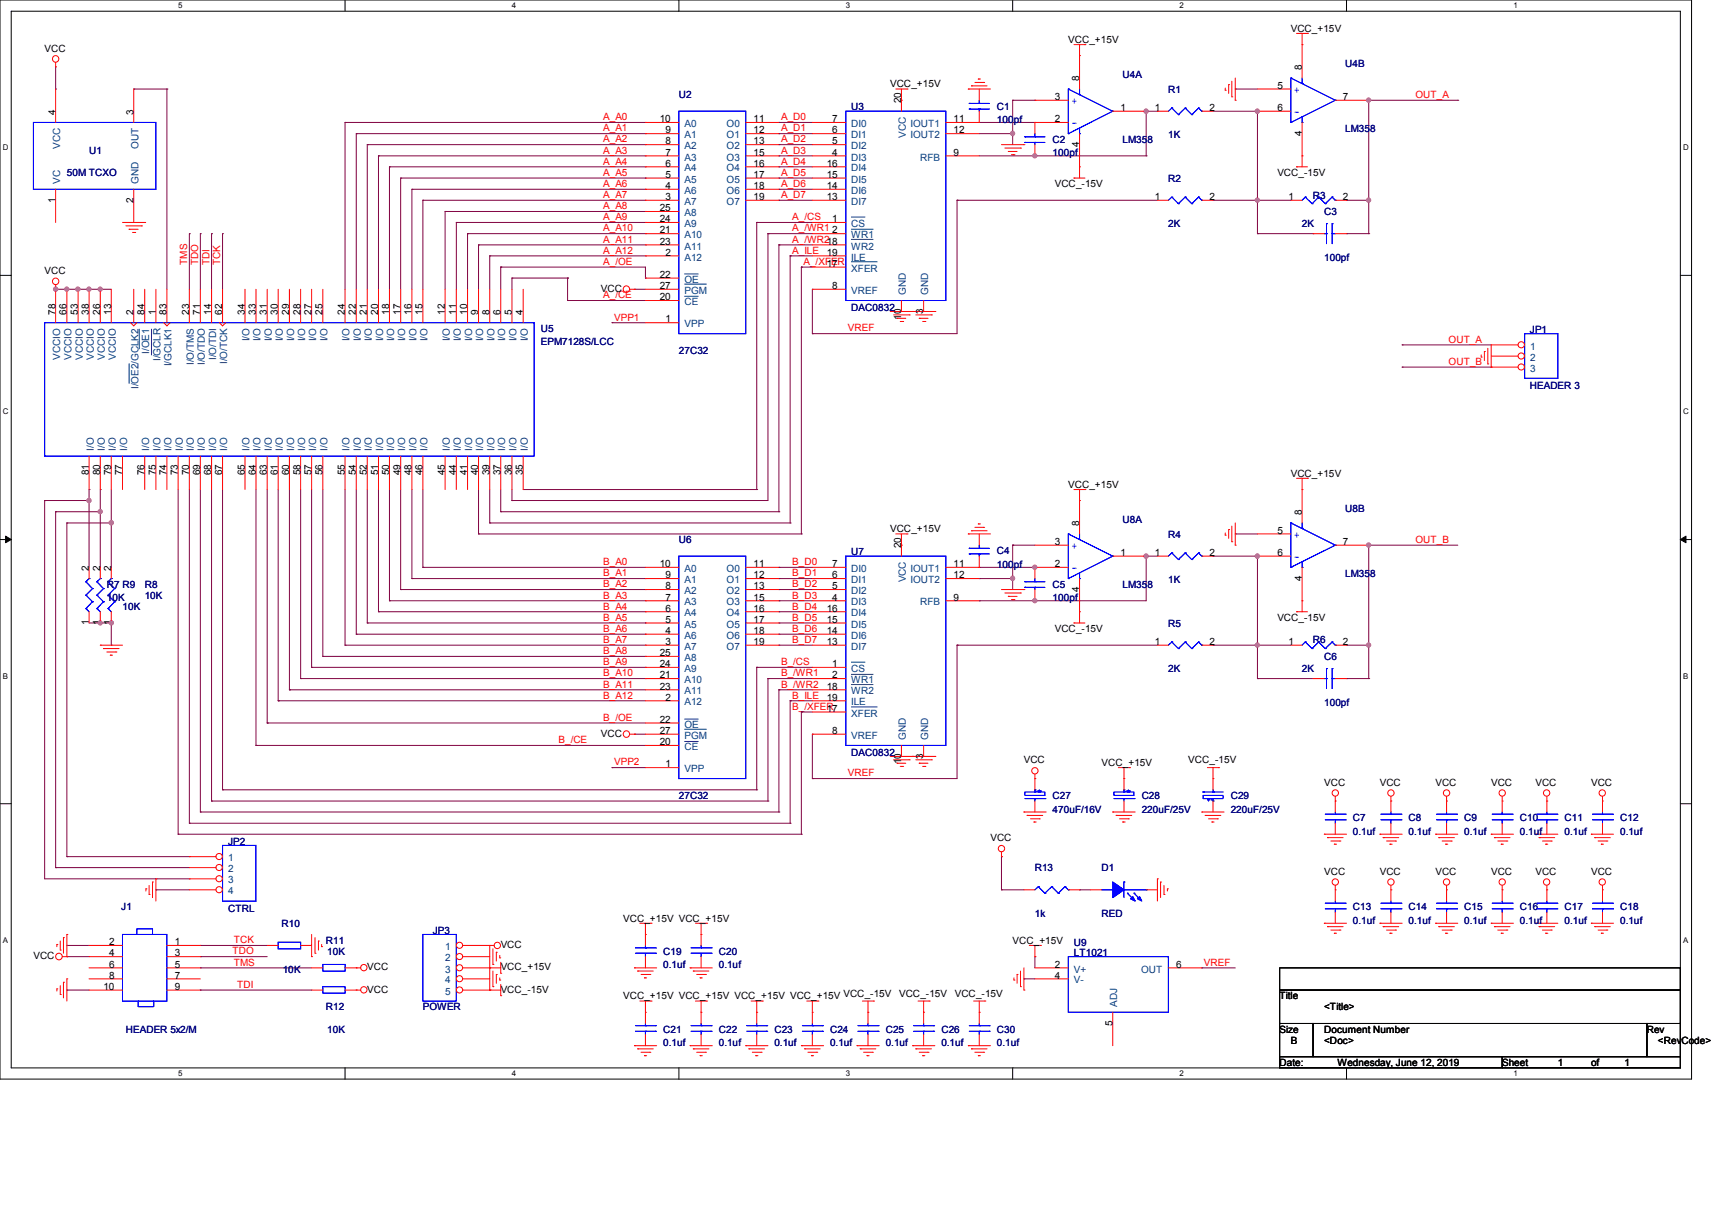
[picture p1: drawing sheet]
<svg xmlns="http://www.w3.org/2000/svg" width="297mm" height="210mm" viewBox="0 0 297 210" stroke-linecap="round" stroke-linejoin="round" font-family="sans-serif">
<defs><g id="words">
<g font-size="1.7">
<text x="223.9" y="5.5">VCC_+15V</text>
<text x="7.7" y="9">VCC</text>
<text x="185.3" y="7.4">VCC_+15V</text>
<text x="154.4" y="15.2">VCC_+15V</text>
<text x="156.3" y="17.9" transform="rotate(-90 156.3 17.9)">20</text>
<text x="183" y="17.4">3</text>
<text x="187.2" y="14.1" transform="rotate(-90 187.2 14.1)">8</text>
<text x="221.6" y="15.4">5</text>
<text x="225.8" y="12.2" transform="rotate(-90 225.8 12.2)">8</text>
<text x="233" y="17.4">7</text>
<text x="9.6" y="19.9" transform="rotate(-90 9.6 19.9)">4</text>
<text x="23.2" y="19.9" transform="rotate(-90 23.2 19.9)">3</text>
<text x="114.5" y="21.2">10</text>
<text x="115.4" y="23.2">9</text>
<text x="130.7" y="21.2">11</text>
<text x="130.7" y="23.2">12</text>
<text x="144.4" y="21.2">7</text>
<text x="144.4" y="23.2">6</text>
<text x="165.4" y="21.2">11</text>
<text x="165.4" y="23.2">12</text>
<text x="183" y="21.2">2</text>
<text x="194.4" y="19.3">1</text>
<text x="200.3" y="19.3">1</text>
<text x="209.8" y="19.3">2</text>
<text x="221.6" y="19.3">6</text>
<text x="225.8" y="23.6" transform="rotate(-90 225.8 23.6)">4</text>
<text x="115.4" y="25.1">8</text>
<text x="115.4" y="27">7</text>
<text x="115.4" y="28.9">6</text>
<text x="130.7" y="25.1">13</text>
<text x="130.7" y="27">15</text>
<text x="130.7" y="28.9">16</text>
<text x="143.4" y="28.9">16</text>
<text x="144.4" y="25.1">5</text>
<text x="144.4" y="27">4</text>
<text x="165.4" y="27">9</text>
<text x="187.2" y="25.5" transform="rotate(-90 187.2 25.5)">4</text>
<text x="9.6" y="35.2" transform="rotate(-90 9.6 35.2)">1</text>
<text x="23.2" y="35.2" transform="rotate(-90 23.2 35.2)">2</text>
<text x="115.4" y="30.9">5</text>
<text x="115.4" y="32.8">4</text>
<text x="115.4" y="34.7">3</text>
<text x="130.7" y="30.9">17</text>
<text x="130.7" y="32.8">18</text>
<text x="130.7" y="34.7">19</text>
<text x="143.4" y="30.9">15</text>
<text x="143.4" y="32.8">14</text>
<text x="143.4" y="34.7">13</text>
<text x="183" y="32.5">VCC_-15V</text>
<text x="200.3" y="34.7">1</text>
<text x="209.8" y="34.7">2</text>
<text x="221.6" y="30.6">VCC_-15V</text>
<text x="223.5" y="34.7">1</text>
<text x="233" y="34.7">2</text>
<text x="114.5" y="36.7">25</text>
<text x="114.5" y="38.6">24</text>
<text x="114.5" y="40.5">21</text>
<text x="144.4" y="38.6">1</text>
<text x="144.4" y="40.5">2</text>
<text x="7.7" y="47.6">VCC</text>
<text x="114.5" y="42.5">23</text>
<text x="115.4" y="44.4">2</text>
<text x="143.4" y="44.4">19</text>
<text x="143.4" y="46.3">17</text>
<text x="104.3" y="50.7">VCC</text>
<text x="114.5" y="48.2">22</text>
<text x="114.5" y="50.2">27</text>
<text x="114.5" y="52.1">20</text>
<text x="144.4" y="50.2">8</text>
<text x="9.6" y="54.7" transform="rotate(-90 9.6 54.7)">78</text>
<text x="11.6" y="54.7" transform="rotate(-90 11.6 54.7)">66</text>
<text x="13.5" y="54.7" transform="rotate(-90 13.5 54.7)">53</text>
<text x="15.4" y="54.7" transform="rotate(-90 15.4 54.7)">38</text>
<text x="17.4" y="54.7" transform="rotate(-90 17.4 54.7)">26</text>
<text x="19.3" y="54.7" transform="rotate(-90 19.3 54.7)">13</text>
<text x="23.2" y="54.7" transform="rotate(-90 23.2 54.7)">2</text>
<text x="25.1" y="54.7" transform="rotate(-90 25.1 54.7)">84</text>
<text x="27" y="54.7" transform="rotate(-90 27 54.7)">1</text>
<text x="28.9" y="54.7" transform="rotate(-90 28.9 54.7)">83</text>
<text x="32.8" y="54.7" transform="rotate(-90 32.8 54.7)">23</text>
<text x="34.7" y="54.7" transform="rotate(-90 34.7 54.7)">71</text>
<text x="36.7" y="54.7" transform="rotate(-90 36.7 54.7)">14</text>
<text x="38.6" y="54.7" transform="rotate(-90 38.6 54.7)">62</text>
<text x="42.5" y="54.7" transform="rotate(-90 42.5 54.7)">34</text>
<text x="44.4" y="54.7" transform="rotate(-90 44.4 54.7)">33</text>
<text x="46.3" y="54.7" transform="rotate(-90 46.3 54.7)">31</text>
<text x="48.2" y="54.7" transform="rotate(-90 48.2 54.7)">30</text>
<text x="50.2" y="54.7" transform="rotate(-90 50.2 54.7)">29</text>
<text x="52.1" y="54.7" transform="rotate(-90 52.1 54.7)">28</text>
<text x="54" y="54.7" transform="rotate(-90 54 54.7)">27</text>
<text x="56" y="54.7" transform="rotate(-90 56 54.7)">25</text>
<text x="59.8" y="54.7" transform="rotate(-90 59.8 54.7)">24</text>
<text x="61.8" y="54.7" transform="rotate(-90 61.8 54.7)">22</text>
<text x="63.7" y="54.7" transform="rotate(-90 63.7 54.7)">21</text>
<text x="65.6" y="54.7" transform="rotate(-90 65.6 54.7)">20</text>
<text x="67.5" y="54.7" transform="rotate(-90 67.5 54.7)">18</text>
<text x="69.5" y="54.7" transform="rotate(-90 69.5 54.7)">17</text>
<text x="71.4" y="54.7" transform="rotate(-90 71.4 54.7)">16</text>
<text x="73.3" y="54.7" transform="rotate(-90 73.3 54.7)">15</text>
<text x="77.2" y="54.7" transform="rotate(-90 77.2 54.7)">12</text>
<text x="79.1" y="54.7" transform="rotate(-90 79.1 54.7)">11</text>
<text x="81.1" y="54.7" transform="rotate(-90 81.1 54.7)">10</text>
<text x="83" y="54.7" transform="rotate(-90 83 54.7)">9</text>
<text x="84.9" y="54.7" transform="rotate(-90 84.9 54.7)">8</text>
<text x="86.8" y="54.7" transform="rotate(-90 86.8 54.7)">6</text>
<text x="88.8" y="54.7" transform="rotate(-90 88.8 54.7)">5</text>
<text x="90.7" y="54.7" transform="rotate(-90 90.7 54.7)">4</text>
<text x="115.4" y="56">1</text>
<text x="156.3" y="55.5" transform="rotate(-90 156.3 55.5)">10</text>
<text x="160.2" y="54.5" transform="rotate(-90 160.2 54.5)">3</text>
<text x="15.4" y="82.5" transform="rotate(-90 15.4 82.5)">81</text>
<text x="17.4" y="82.5" transform="rotate(-90 17.4 82.5)">80</text>
<text x="19.3" y="82.5" transform="rotate(-90 19.3 82.5)">79</text>
<text x="21.2" y="82.5" transform="rotate(-90 21.2 82.5)">77</text>
<text x="25.1" y="82.5" transform="rotate(-90 25.1 82.5)">76</text>
<text x="27" y="82.5" transform="rotate(-90 27 82.5)">75</text>
<text x="28.9" y="82.5" transform="rotate(-90 28.9 82.5)">74</text>
<text x="30.9" y="82.5" transform="rotate(-90 30.9 82.5)">73</text>
<text x="32.8" y="82.5" transform="rotate(-90 32.8 82.5)">70</text>
<text x="34.7" y="82.5" transform="rotate(-90 34.7 82.5)">69</text>
<text x="36.7" y="82.5" transform="rotate(-90 36.7 82.5)">68</text>
<text x="38.6" y="82.5" transform="rotate(-90 38.6 82.5)">67</text>
<text x="42.5" y="82.5" transform="rotate(-90 42.5 82.5)">65</text>
<text x="44.4" y="82.5" transform="rotate(-90 44.4 82.5)">64</text>
<text x="46.3" y="82.5" transform="rotate(-90 46.3 82.5)">63</text>
<text x="48.2" y="82.5" transform="rotate(-90 48.2 82.5)">61</text>
<text x="50.2" y="82.5" transform="rotate(-90 50.2 82.5)">60</text>
<text x="52.1" y="82.5" transform="rotate(-90 52.1 82.5)">58</text>
<text x="54" y="82.5" transform="rotate(-90 54 82.5)">57</text>
<text x="56" y="82.5" transform="rotate(-90 56 82.5)">56</text>
<text x="59.8" y="82.5" transform="rotate(-90 59.8 82.5)">55</text>
<text x="61.8" y="82.5" transform="rotate(-90 61.8 82.5)">54</text>
<text x="63.7" y="82.5" transform="rotate(-90 63.7 82.5)">52</text>
<text x="65.6" y="82.5" transform="rotate(-90 65.6 82.5)">51</text>
<text x="67.5" y="82.5" transform="rotate(-90 67.5 82.5)">50</text>
<text x="69.5" y="82.5" transform="rotate(-90 69.5 82.5)">49</text>
<text x="71.4" y="82.5" transform="rotate(-90 71.4 82.5)">48</text>
<text x="73.3" y="82.5" transform="rotate(-90 73.3 82.5)">46</text>
<text x="77.2" y="82.5" transform="rotate(-90 77.2 82.5)">45</text>
<text x="79.1" y="82.5" transform="rotate(-90 79.1 82.5)">44</text>
<text x="81.1" y="82.5" transform="rotate(-90 81.1 82.5)">41</text>
<text x="83" y="82.5" transform="rotate(-90 83 82.5)">40</text>
<text x="84.9" y="82.5" transform="rotate(-90 84.9 82.5)">39</text>
<text x="86.8" y="82.5" transform="rotate(-90 86.8 82.5)">37</text>
<text x="88.8" y="82.5" transform="rotate(-90 88.8 82.5)">36</text>
<text x="90.7" y="82.5" transform="rotate(-90 90.7 82.5)">35</text>
<text x="223.9" y="82.7">VCC_+15V</text>
<text x="185.3" y="84.6">VCC_+15V</text>
<text x="225.8" y="89.4" transform="rotate(-90 225.8 89.4)">8</text>
<text x="154.4" y="92.4">VCC_+15V</text>
<text x="156.3" y="95.2" transform="rotate(-90 156.3 95.2)">20</text>
<text x="183" y="94.6">3</text>
<text x="187.2" y="91.3" transform="rotate(-90 187.2 91.3)">8</text>
<text x="221.6" y="92.6">5</text>
<text x="233" y="94.6">7</text>
<text x="15.4" y="99.1" transform="rotate(-90 15.4 99.1)">2</text>
<text x="17.4" y="99.1" transform="rotate(-90 17.4 99.1)">2</text>
<text x="19.3" y="99.1" transform="rotate(-90 19.3 99.1)">2</text>
<text x="114.5" y="98.4">10</text>
<text x="115.4" y="100.4">9</text>
<text x="130.7" y="98.4">11</text>
<text x="130.7" y="100.4">12</text>
<text x="144.4" y="98.4">7</text>
<text x="144.4" y="100.4">6</text>
<text x="165.4" y="98.4">11</text>
<text x="165.4" y="100.4">12</text>
<text x="183" y="98.4">2</text>
<text x="194.4" y="96.5">1</text>
<text x="200.3" y="96.5">1</text>
<text x="209.8" y="96.5">2</text>
<text x="221.6" y="96.5">6</text>
<text x="225.8" y="100.8" transform="rotate(-90 225.8 100.8)">4</text>
<text x="115.4" y="102.3">8</text>
<text x="115.4" y="104.2">7</text>
<text x="115.4" y="106.1">6</text>
<text x="130.7" y="102.3">13</text>
<text x="130.7" y="104.2">15</text>
<text x="130.7" y="106.1">16</text>
<text x="143.4" y="106.1">16</text>
<text x="144.4" y="102.3">5</text>
<text x="144.4" y="104.2">4</text>
<text x="165.4" y="104.2">9</text>
<text x="187.2" y="102.7" transform="rotate(-90 187.2 102.7)">4</text>
<text x="221.6" y="107.8">VCC_-15V</text>
<text x="15.4" y="108.5" transform="rotate(-90 15.4 108.5)">1</text>
<text x="17.4" y="108.5" transform="rotate(-90 17.4 108.5)">1</text>
<text x="19.3" y="108.5" transform="rotate(-90 19.3 108.5)">1</text>
<text x="114.5" y="113.9">25</text>
<text x="115.4" y="108.1">5</text>
<text x="115.4" y="110">4</text>
<text x="115.4" y="111.9">3</text>
<text x="130.7" y="108.1">17</text>
<text x="130.7" y="110">18</text>
<text x="130.7" y="111.9">19</text>
<text x="143.4" y="108.1">15</text>
<text x="143.4" y="110">14</text>
<text x="143.4" y="111.9">13</text>
<text x="183" y="109.7">VCC_-15V</text>
<text x="200.3" y="111.9">1</text>
<text x="209.8" y="111.9">2</text>
<text x="223.5" y="111.9">1</text>
<text x="233" y="111.9">2</text>
<text x="114.5" y="115.8">24</text>
<text x="114.5" y="117.7">21</text>
<text x="114.5" y="119.7">23</text>
<text x="143.4" y="119.7">18</text>
<text x="144.4" y="115.8">1</text>
<text x="144.4" y="117.7">2</text>
<text x="114.5" y="125.4">22</text>
<text x="115.4" y="121.6">2</text>
<text x="143.4" y="121.6">19</text>
<text x="143.4" y="123.5">17</text>
<text x="104.3" y="127.9">VCC</text>
<text x="114.5" y="127.4">27</text>
<text x="114.5" y="129.3">20</text>
<text x="144.4" y="127.4">8</text>
<text x="160.2" y="131.7" transform="rotate(-90 160.2 131.7)">3</text>
<text x="115.4" y="133.2">1</text>
<text x="156.3" y="132.7" transform="rotate(-90 156.3 132.7)">10</text>
<text x="177.6" y="132.5">VCC</text>
<text x="191.1" y="132.9">VCC_+15V</text>
<text x="206.1" y="132.5">VCC_-15V</text>
<text x="229.7" y="136.4">VCC</text>
<text x="239.4" y="136.4">VCC</text>
<text x="249" y="136.4">VCC</text>
<text x="258.7" y="136.4">VCC</text>
<text x="266.4" y="136.4">VCC</text>
<text x="276" y="136.4">VCC</text>
<text x="171.8" y="146">VCC</text>
<text x="229.7" y="151.8">VCC</text>
<text x="239.4" y="151.8">VCC</text>
<text x="249" y="151.8">VCC</text>
<text x="258.7" y="151.8">VCC</text>
<text x="266.4" y="151.8">VCC</text>
<text x="276" y="151.8">VCC</text>
<text x="108.1" y="159.9">VCC_+15V VCC_+15V</text>
<text x="5.8" y="166.5">VCC</text>
<text x="18.9" y="164">2</text>
<text x="18.9" y="166">4</text>
<text x="18.9" y="167.9">6</text>
<text x="30.3" y="164">1</text>
<text x="30.3" y="166">3</text>
<text x="30.3" y="167.9">5</text>
<text x="86.9" y="164.5">VCC</text>
<text x="175.7" y="163.8">VCC_+15V</text>
<text x="183" y="167.9">2</text>
<text x="204" y="167.9">6</text>
<text x="17.9" y="171.8">10</text>
<text x="18.9" y="169.8">8</text>
<text x="30.3" y="169.8">7</text>
<text x="30.3" y="171.8">9</text>
<text x="63.7" y="168.4">VCC</text>
<text x="63.7" y="172.3">VCC</text>
<text x="86.9" y="172.3">VCC_-15V</text>
<text x="86.9" y="168.4">VCC_+15V</text>
<text x="108.1" y="173.4">VCC_+15V VCC_+15V VCC_+15V VCC_+15V VCC_-15V</text>
<text x="156" y="173.1">VCC_-15V</text>
<text x="165.6" y="173.1">VCC_-15V</text>
<text x="183" y="169.8">4</text>
<text x="222" y="173.4">Title</text>
<text x="193" y="178" transform="rotate(-90 193 178)">5</text>
<text x="222" y="179.2">Size</text>
<text x="229.7" y="179.2">Document Number</text>
<text x="229.7" y="175.3">&lt;Title&gt;</text>
<text x="285.7" y="179.2">Rev</text>
<text x="222" y="185">Date:</text>
<text x="223.9" y="181.1">B</text>
<text x="229.7" y="181.1">&lt;Doc&gt;</text>
<text x="232.1" y="185">Wednesday, June 12, 2019</text>
<text x="260.6" y="185">Sheet</text>
<text x="270.2" y="185">1</text>
<text x="276" y="185">of</text>
<text x="281.8" y="185">1</text>
<text x="287.6" y="181.1">&lt;RevCode&gt;</text>
</g>
<g font-size="1.7" fill="#000080">
<text x="233.4" y="11.7">U4B</text>
<text x="117.8" y="17.1">U2</text>
<text x="194.8" y="13.6">U4A</text>
<text x="202.7" y="16.1">R1</text>
<text x="147.7" y="19.2">U3</text>
<text x="173" y="19">C1</text>
<text x="173" y="21.3">100pf</text>
<text x="233.4" y="22.9">LM358</text>
<text x="15.5" y="26.7">U1</text>
<text x="182.6" y="24.8">C2</text>
<text x="182.6" y="27.1">100pf</text>
<text x="194.8" y="24.8">LM358</text>
<text x="202.7" y="24">1K</text>
<text x="11.6" y="30.6">50M TCXO</text>
<text x="202.7" y="31.5">R2</text>
<text x="227.8" y="34.5">R3</text>
<text x="202.7" y="39.5">2K</text>
<text x="225.9" y="39.5">2K</text>
<text x="229.7" y="37.3">C3</text>
<text x="229.7" y="45.3">100pf</text>
<text x="147.7" y="53.9">DAC0832</text>
<text x="93.8" y="57.6">U5</text>
<text x="93.8" y="59.9">EPM7128S/LCC</text>
<text x="265.4" y="57.8">JP1</text>
<text x="117.8" y="61.5">27C32</text>
<text x="265.4" y="67.4">HEADER 3</text>
<text x="233.4" y="88.9">U8B</text>
<text x="117.8" y="94.3">U6</text>
<text x="194.8" y="90.8">U8A</text>
<text x="202.7" y="93.3">R4</text>
<text x="147.7" y="96.4">U7</text>
<text x="173" y="96.2">C4</text>
<text x="173" y="98.6">100pf</text>
<text x="202.7" y="101.2">1K</text>
<text x="233.4" y="100.1">LM358</text>
<text x="18.5" y="102">R7 R9</text>
<text x="18.5" y="104.3">10K</text>
<text x="21.2" y="105.9">10K</text>
<text x="25.1" y="102">R8</text>
<text x="25.1" y="103.9">10K</text>
<text x="182.6" y="102">C5</text>
<text x="182.6" y="104.3">100pf</text>
<text x="194.8" y="102">LM358</text>
<text x="202.7" y="108.8">R5</text>
<text x="227.8" y="111.7">R6</text>
<text x="202.7" y="116.7">2K</text>
<text x="225.9" y="116.7">2K</text>
<text x="229.7" y="114.6">C6</text>
<text x="229.7" y="122.5">100pf</text>
<text x="147.7" y="131.1">DAC0832</text>
<text x="117.8" y="138.7">27C32</text>
<text x="182.6" y="138.7">C27</text>
<text x="182.6" y="141">470uF/16V</text>
<text x="198.1" y="138.7">C28</text>
<text x="198.1" y="141">220uF/25V</text>
<text x="213.5" y="138.7">C29</text>
<text x="213.5" y="141">220uF/25V</text>
<text x="234.7" y="142.5">C7</text>
<text x="244.4" y="142.5">C8</text>
<text x="254" y="142.5">C9</text>
<text x="263.7" y="142.5">C10</text>
<text x="271.4" y="142.5">C11</text>
<text x="281.1" y="142.5">C12</text>
<text x="39.6" y="146.6">JP2</text>
<text x="234.7" y="144.9">0.1uf</text>
<text x="244.4" y="144.9">0.1uf</text>
<text x="254" y="144.9">0.1uf</text>
<text x="263.7" y="144.9">0.1uf</text>
<text x="271.4" y="144.9">0.1uf</text>
<text x="281.1" y="144.9">0.1uf</text>
<text x="179.5" y="151.2">R13</text>
<text x="191.1" y="151.2">D1</text>
<text x="21" y="158">J1</text>
<text x="39.6" y="158.2">CTRL</text>
<text x="48.8" y="160.9">R10</text>
<text x="179.5" y="159.1">1k</text>
<text x="191.1" y="159.1">RED</text>
<text x="234.7" y="158">C13</text>
<text x="234.7" y="160.3">0.1uf</text>
<text x="244.4" y="158">C14</text>
<text x="244.4" y="160.3">0.1uf</text>
<text x="254" y="158">C15</text>
<text x="254" y="160.3">0.1uf</text>
<text x="263.7" y="158">C16</text>
<text x="263.7" y="160.3">0.1uf</text>
<text x="271.4" y="158">C17</text>
<text x="271.4" y="160.3">0.1uf</text>
<text x="281.1" y="158">C18</text>
<text x="281.1" y="160.3">0.1uf</text>
<text x="56.6" y="163.8">R11</text>
<text x="56.8" y="165.7">10K</text>
<text x="75.1" y="162.1">JP3</text>
<text x="115.1" y="165.7">C19</text>
<text x="124.7" y="165.7">C20</text>
<text x="186.3" y="164.2">U9</text>
<text x="186.3" y="165.9">LT1021</text>
<text x="49.1" y="168.8">10K</text>
<text x="115.1" y="168">0.1uf</text>
<text x="124.7" y="168">0.1uf</text>
<text x="21.8" y="179.2">HEADER 5x2/M</text>
<text x="56.6" y="175.3">R12</text>
<text x="56.8" y="179.2">10K</text>
<text x="73.4" y="175.3">POWER</text>
<text x="115.1" y="179.2">C21</text>
<text x="124.7" y="179.2">C22</text>
<text x="134.4" y="179.2">C23</text>
<text x="144" y="179.2">C24</text>
<text x="153.7" y="179.2">C25</text>
<text x="163.3" y="179.2">C26</text>
<text x="173" y="179.2">C30</text>
<text x="115.1" y="181.5">0.1uf</text>
<text x="124.7" y="181.5">0.1uf</text>
<text x="134.4" y="181.5">0.1uf</text>
<text x="144" y="181.5">0.1uf</text>
<text x="153.7" y="181.5">0.1uf</text>
<text x="163.3" y="181.5">0.1uf</text>
<text x="173" y="181.5">0.1uf</text>
</g>
<g font-size="1.7" fill="#00f">
<text x="224.5" y="16.1">+</text>
<text x="185.9" y="18">+</text>
<text x="185.9" y="21.9">-</text>
<text x="224.5" y="19.9">-</text>
<text x="185.9" y="95.2">+</text>
<text x="224.5" y="93.3">+</text>
<text x="185.9" y="99.1">-</text>
<text x="224.5" y="97.2">-</text>
</g>
<g font-size="1.7" fill="#f00">
<text x="245.6" y="17">OUT_A</text>
<text x="104.6" y="20.9">A_A0</text>
<text x="104.6" y="22.8">A_A1</text>
<text x="135.5" y="20.9">A_D0</text>
<text x="135.5" y="22.8">A_D1</text>
<text x="104.6" y="24.7">A_A2</text>
<text x="104.6" y="26.7">A_A3</text>
<text x="104.6" y="28.6">A_A4</text>
<text x="135.5" y="24.7">A_D2</text>
<text x="135.5" y="26.7">A_D3</text>
<text x="135.5" y="28.6">A_D4</text>
<text x="104.6" y="30.5">A_A5</text>
<text x="104.6" y="32.5">A_A6</text>
<text x="104.6" y="34.4">A_A7</text>
<text x="135.5" y="30.5">A_D5</text>
<text x="135.5" y="32.5">A_D6</text>
<text x="135.5" y="34.4">A_D7</text>
<text x="104.6" y="36.3">A_A8</text>
<text x="104.6" y="38.2">A_A9</text>
<text x="104.6" y="40.2">A_A10</text>
<text x="137.4" y="38.2">A_/CS</text>
<text x="137.4" y="40.2">A_/WR1</text>
<text x="32.5" y="46" transform="rotate(-90 32.5 46)">TMS</text>
<text x="34.4" y="46" transform="rotate(-90 34.4 46)">TDO</text>
<text x="36.3" y="46" transform="rotate(-90 36.3 46)">TDI</text>
<text x="38.2" y="46" transform="rotate(-90 38.2 46)">TCK</text>
<text x="104.6" y="42.1">A_A11</text>
<text x="104.6" y="44">A_A12</text>
<text x="104.6" y="46">A_/OE</text>
<text x="137.4" y="42.1">A_/WR218</text>
<text x="137.4" y="44">A_ILE</text>
<text x="139.4" y="46">A_/XFER</text>
<text x="104.6" y="51.8">A_/CE</text>
<text x="106.5" y="55.6">VPP1</text>
<text x="147.1" y="57.5">VREF</text>
<text x="251.3" y="59.5">OUT_A</text>
<text x="251.3" y="63.3">OUT_B</text>
<text x="245.6" y="94.2">OUT_B</text>
<text x="104.6" y="98.1">B_A0</text>
<text x="104.6" y="100">B_A1</text>
<text x="104.6" y="101.9">B_A2</text>
<text x="137.4" y="101.9">B_D2</text>
<text x="137.4" y="100">B_D1</text>
<text x="137.4" y="98.1">B_D0</text>
<text x="104.6" y="103.9">B_A3</text>
<text x="104.6" y="105.8">B_A4</text>
<text x="104.6" y="107.7">B_A5</text>
<text x="137.4" y="107.7">B_D5</text>
<text x="137.4" y="105.8">B_D4</text>
<text x="137.4" y="103.9">B_D3</text>
<text x="104.6" y="109.7">B_A6</text>
<text x="104.6" y="111.6">B_A7</text>
<text x="104.6" y="113.5">B_A8</text>
<text x="137.4" y="111.6">B_D7</text>
<text x="137.4" y="109.7">B_D6</text>
<text x="104.6" y="119.3">B_A11</text>
<text x="104.6" y="115.4">B_A9</text>
<text x="104.6" y="117.4">B_A10</text>
<text x="135.5" y="115.4">B_/CS</text>
<text x="135.5" y="117.4">B_/WR1</text>
<text x="135.5" y="119.3">B_/WR2</text>
<text x="104.6" y="125.1">B_/OE</text>
<text x="104.6" y="121.2">B_A12</text>
<text x="137.4" y="121.2">B_ILE</text>
<text x="137.4" y="123.2">B_/XFER</text>
<text x="96.9" y="129">B_/CE</text>
<text x="106.5" y="132.8">VPP2</text>
<text x="147.1" y="134.7">VREF</text>
<text x="40.3" y="165.7">TDO</text>
<text x="40.6" y="163.7">TCK</text>
<text x="40.6" y="167.6">TMS</text>
<text x="208.9" y="167.6">VREF</text>
<text x="41.1" y="171.5">TDI</text>
</g>
<g font-size="1.7" fill="#004080">
<text x="118.7" y="22.1">A0</text>
<text x="126.1" y="22.1">O0</text>
<text x="147.7" y="22.1">DI0</text>
<text x="157.2" y="23.9" transform="rotate(-90 157.2 23.9)">VCC</text>
<text x="158" y="22.1">IOUT1</text>
<text x="10.5" y="25.8" transform="rotate(-90 10.5 25.8)">VCC</text>
<text x="24" y="25.9" transform="rotate(-90 24 25.9)">OUT</text>
<text x="118.7" y="24">A1</text>
<text x="118.7" y="25.9">A2</text>
<text x="118.7" y="27.9">A3</text>
<text x="118.7" y="29.8">A4</text>
<text x="126.1" y="24">O1</text>
<text x="126.1" y="25.9">O2</text>
<text x="126.1" y="27.9">O3</text>
<text x="126.1" y="29.8">O4</text>
<text x="147.7" y="24">DI1</text>
<text x="147.7" y="25.9">DI2</text>
<text x="147.7" y="27.9">DI3</text>
<text x="147.7" y="29.8">DI4</text>
<text x="158" y="24">IOUT2</text>
<text x="159.6" y="27.9">RFB</text>
<text x="10.5" y="31.9" transform="rotate(-90 10.5 31.9)">VC</text>
<text x="24" y="31.9" transform="rotate(-90 24 31.9)">GND</text>
<text x="118.7" y="31.7">A5</text>
<text x="118.7" y="33.7">A6</text>
<text x="118.7" y="35.6">A7</text>
<text x="126.1" y="31.7">O5</text>
<text x="126.1" y="33.7">O6</text>
<text x="126.1" y="35.6">O7</text>
<text x="147.7" y="31.7">DI5</text>
<text x="147.7" y="33.7">DI6</text>
<text x="147.7" y="35.6">DI7</text>
<text x="118.7" y="37.5">A8</text>
<text x="118.7" y="39.4">A9</text>
<text x="118.7" y="41.4">A10</text>
<text x="147.7" y="39.4">CS</text>
<text x="147.7" y="41.4">WR1</text>
<text x="118.7" y="43.3">A11</text>
<text x="118.7" y="45.2">A12</text>
<text x="147.7" y="43.3">WR2</text>
<text x="147.7" y="45.2">ILE</text>
<text x="147.7" y="47.2">XFER</text>
<text x="118.7" y="49.1">OE</text>
<text x="118.7" y="51">PGM</text>
<text x="118.7" y="53">CE</text>
<text x="147.7" y="51">VREF</text>
<text x="157.2" y="51.2" transform="rotate(-90 157.2 51.2)">GND</text>
<text x="161" y="51.2" transform="rotate(-90 161 51.2)">GND</text>
<text x="43.3" y="59.3" transform="rotate(-90 43.3 59.3)">I/O</text>
<text x="45.2" y="59.3" transform="rotate(-90 45.2 59.3)">I/O</text>
<text x="47.2" y="59.3" transform="rotate(-90 47.2 59.3)">I/O</text>
<text x="49.1" y="59.3" transform="rotate(-90 49.1 59.3)">I/O</text>
<text x="51" y="59.3" transform="rotate(-90 51 59.3)">I/O</text>
<text x="53" y="59.3" transform="rotate(-90 53 59.3)">I/O</text>
<text x="54.9" y="59.3" transform="rotate(-90 54.9 59.3)">I/O</text>
<text x="56.8" y="59.3" transform="rotate(-90 56.8 59.3)">I/O</text>
<text x="60.7" y="59.3" transform="rotate(-90 60.7 59.3)">I/O</text>
<text x="62.6" y="59.3" transform="rotate(-90 62.6 59.3)">I/O</text>
<text x="64.5" y="59.3" transform="rotate(-90 64.5 59.3)">I/O</text>
<text x="66.5" y="59.3" transform="rotate(-90 66.5 59.3)">I/O</text>
<text x="68.4" y="59.3" transform="rotate(-90 68.4 59.3)">I/O</text>
<text x="70.3" y="59.3" transform="rotate(-90 70.3 59.3)">I/O</text>
<text x="72.3" y="59.3" transform="rotate(-90 72.3 59.3)">I/O</text>
<text x="74.2" y="59.3" transform="rotate(-90 74.2 59.3)">I/O</text>
<text x="78" y="59.3" transform="rotate(-90 78 59.3)">I/O</text>
<text x="80" y="59.3" transform="rotate(-90 80 59.3)">I/O</text>
<text x="81.9" y="59.3" transform="rotate(-90 81.9 59.3)">I/O</text>
<text x="83.8" y="59.3" transform="rotate(-90 83.8 59.3)">I/O</text>
<text x="85.8" y="59.3" transform="rotate(-90 85.8 59.3)">I/O</text>
<text x="87.7" y="59.3" transform="rotate(-90 87.7 59.3)">I/O</text>
<text x="89.6" y="59.3" transform="rotate(-90 89.6 59.3)">I/O</text>
<text x="91.6" y="59.3" transform="rotate(-90 91.6 59.3)">I/O</text>
<text x="118.7" y="56.8">VPP</text>
<text x="10.5" y="62.4" transform="rotate(-90 10.5 62.4)">VCCIO</text>
<text x="12.4" y="62.4" transform="rotate(-90 12.4 62.4)">VCCIO</text>
<text x="14.3" y="62.4" transform="rotate(-90 14.3 62.4)">VCCIO</text>
<text x="16.3" y="62.4" transform="rotate(-90 16.3 62.4)">VCCIO</text>
<text x="18.2" y="62.4" transform="rotate(-90 18.2 62.4)">VCCIO</text>
<text x="20.1" y="62.4" transform="rotate(-90 20.1 62.4)">VCCIO</text>
<text x="25.9" y="61.4" transform="rotate(-90 25.9 61.4)">I/OE1</text>
<text x="27.9" y="62.7" transform="rotate(-90 27.9 62.7)">I/GCLR</text>
<text x="29.8" y="63.6" transform="rotate(-90 29.8 63.6)">I/GCLK1</text>
<text x="33.7" y="63.4" transform="rotate(-90 33.7 63.4)">I/O/TMS</text>
<text x="35.6" y="63.4" transform="rotate(-90 35.6 63.4)">I/O/TDO</text>
<text x="37.5" y="62.5" transform="rotate(-90 37.5 62.5)">I/O/TDI</text>
<text x="39.4" y="63.2" transform="rotate(-90 39.4 63.2)">I/O/TCK</text>
<text x="265.4" y="60.7">1</text>
<text x="265.4" y="62.6">2</text>
<text x="265.4" y="64.5">3</text>
<text x="24" y="67.5" transform="rotate(-90 24 67.5)">I/OE2/GCLK2</text>
<text x="16.3" y="78.2" transform="rotate(-90 16.3 78.2)">I/O</text>
<text x="18.2" y="78.2" transform="rotate(-90 18.2 78.2)">I/O</text>
<text x="20.1" y="78.2" transform="rotate(-90 20.1 78.2)">I/O</text>
<text x="22.1" y="78.2" transform="rotate(-90 22.1 78.2)">I/O</text>
<text x="25.9" y="78.2" transform="rotate(-90 25.9 78.2)">I/O</text>
<text x="27.9" y="78.2" transform="rotate(-90 27.9 78.2)">I/O</text>
<text x="29.8" y="78.2" transform="rotate(-90 29.8 78.2)">I/O</text>
<text x="31.7" y="78.2" transform="rotate(-90 31.7 78.2)">I/O</text>
<text x="33.7" y="78.2" transform="rotate(-90 33.7 78.2)">I/O</text>
<text x="35.6" y="78.2" transform="rotate(-90 35.6 78.2)">I/O</text>
<text x="37.5" y="78.2" transform="rotate(-90 37.5 78.2)">I/O</text>
<text x="39.4" y="78.2" transform="rotate(-90 39.4 78.2)">I/O</text>
<text x="43.3" y="78.2" transform="rotate(-90 43.3 78.2)">I/O</text>
<text x="45.2" y="78.2" transform="rotate(-90 45.2 78.2)">I/O</text>
<text x="47.2" y="78.2" transform="rotate(-90 47.2 78.2)">I/O</text>
<text x="49.1" y="78.2" transform="rotate(-90 49.1 78.2)">I/O</text>
<text x="51" y="78.2" transform="rotate(-90 51 78.2)">I/O</text>
<text x="53" y="78.2" transform="rotate(-90 53 78.2)">I/O</text>
<text x="54.9" y="78.2" transform="rotate(-90 54.9 78.2)">I/O</text>
<text x="56.8" y="78.2" transform="rotate(-90 56.8 78.2)">I/O</text>
<text x="60.7" y="78.2" transform="rotate(-90 60.7 78.2)">I/O</text>
<text x="62.6" y="78.2" transform="rotate(-90 62.6 78.2)">I/O</text>
<text x="64.5" y="78.2" transform="rotate(-90 64.5 78.2)">I/O</text>
<text x="66.5" y="78.2" transform="rotate(-90 66.5 78.2)">I/O</text>
<text x="68.4" y="78.2" transform="rotate(-90 68.4 78.2)">I/O</text>
<text x="70.3" y="78.2" transform="rotate(-90 70.3 78.2)">I/O</text>
<text x="72.3" y="78.2" transform="rotate(-90 72.3 78.2)">I/O</text>
<text x="74.2" y="78.2" transform="rotate(-90 74.2 78.2)">I/O</text>
<text x="78" y="78.2" transform="rotate(-90 78 78.2)">I/O</text>
<text x="80" y="78.2" transform="rotate(-90 80 78.2)">I/O</text>
<text x="81.9" y="78.2" transform="rotate(-90 81.9 78.2)">I/O</text>
<text x="83.8" y="78.2" transform="rotate(-90 83.8 78.2)">I/O</text>
<text x="85.8" y="78.2" transform="rotate(-90 85.8 78.2)">I/O</text>
<text x="87.7" y="78.2" transform="rotate(-90 87.7 78.2)">I/O</text>
<text x="89.6" y="78.2" transform="rotate(-90 89.6 78.2)">I/O</text>
<text x="91.6" y="78.2" transform="rotate(-90 91.6 78.2)">I/O</text>
<text x="118.7" y="99.3">A0</text>
<text x="118.7" y="101.2">A1</text>
<text x="126.1" y="99.3">O0</text>
<text x="126.1" y="101.2">O1</text>
<text x="147.7" y="99.3">DI0</text>
<text x="147.7" y="101.2">DI1</text>
<text x="157.2" y="101.1" transform="rotate(-90 157.2 101.1)">VCC</text>
<text x="158" y="99.3">IOUT1</text>
<text x="158" y="101.2">IOUT2</text>
<text x="118.7" y="103.1">A2</text>
<text x="118.7" y="105.1">A3</text>
<text x="118.7" y="107">A4</text>
<text x="126.1" y="103.1">O2</text>
<text x="126.1" y="105.1">O3</text>
<text x="126.1" y="107">O4</text>
<text x="147.7" y="103.1">DI2</text>
<text x="147.7" y="105.1">DI3</text>
<text x="147.7" y="107">DI4</text>
<text x="159.6" y="105.1">RFB</text>
<text x="118.7" y="108.9">A5</text>
<text x="118.7" y="110.9">A6</text>
<text x="118.7" y="112.8">A7</text>
<text x="126.1" y="108.9">O5</text>
<text x="126.1" y="110.9">O6</text>
<text x="126.1" y="112.8">O7</text>
<text x="147.7" y="108.9">DI5</text>
<text x="147.7" y="110.9">DI6</text>
<text x="147.7" y="112.8">DI7</text>
<text x="118.7" y="114.7">A8</text>
<text x="118.7" y="116.6">A9</text>
<text x="118.7" y="118.6">A10</text>
<text x="147.7" y="116.6">CS</text>
<text x="147.7" y="118.6">WR1</text>
<text x="118.7" y="120.5">A11</text>
<text x="118.7" y="122.4">A12</text>
<text x="147.7" y="120.5">WR2</text>
<text x="147.7" y="122.4">ILE</text>
<text x="147.7" y="124.4">XFER</text>
<text x="118.7" y="126.3">OE</text>
<text x="118.7" y="128.2">PGM</text>
<text x="118.7" y="130.2">CE</text>
<text x="147.7" y="128.2">VREF</text>
<text x="157.2" y="128.4" transform="rotate(-90 157.2 128.4)">GND</text>
<text x="161" y="128.4" transform="rotate(-90 161 128.4)">GND</text>
<text x="118.7" y="134">VPP</text>
<text x="39.6" y="149.5">1</text>
<text x="39.6" y="151.4">2</text>
<text x="39.6" y="153.3">3</text>
<text x="39.6" y="155.2">4</text>
<text x="77.2" y="164.9">1</text>
<text x="77.2" y="166.8">2</text>
<text x="77.2" y="168.8">3</text>
<text x="77.2" y="170.7">4</text>
<text x="77.2" y="172.6">5</text>
<text x="186.3" y="168.8">V+</text>
<text x="186.3" y="170.7">V-</text>
<text x="198" y="168.8">OUT</text>
<text x="193.8" y="174.7" transform="rotate(-90 193.8 174.7)">ADJ</text>
</g>
<g font-size="1.4">
<text x="30.9" y="1.4">5</text>
<text x="88.8" y="1.4">4</text>
<text x="146.7" y="1.4">3</text>
<text x="204.6" y="1.4">2</text>
<text x="262.6" y="1.4">1</text>
<text x=".5" y="26.1">D</text>
<text x="292" y="26.1">D</text>
<text x=".5" y="71.9">C</text>
<text x="292" y="71.9">C</text>
<text x=".5" y="117.8">B</text>
<text x="292" y="117.8">B</text>
<text x=".5" y="163.6">A</text>
<text x="292" y="163.6">A</text>
<text x="30.9" y="186.8">5</text>
<text x="88.8" y="186.8">4</text>
<text x="146.7" y="186.8">3</text>
<text x="204.6" y="186.8">2</text>
<text x="262.6" y="186.8">1</text>
</g>
</g></defs>
<path d="M0 0h293.5v187.3h-293.5zM1.9 1.9h289.6v183.4h-289.6z" fill="none" stroke="#000" stroke-width=".17"/>
<g fill="#fff">
<path d="M30.9 .2h.8v1.5h-.8z"/>
<path d="M30.9 185.5h.8v1.6h-.8z"/>
</g>
<path d="M59.9 0v1.9M59.9 185.3v2" fill="none" stroke="#000" stroke-width=".17"/>
<g fill="#fff">
<path d="M88.8 .2h.8v1.5h-.8z"/>
<path d="M88.8 185.5h.8v1.6h-.8z"/>
</g>
<path d="M117.8 0v1.9M117.8 185.3v2" fill="none" stroke="#000" stroke-width=".17"/>
<g fill="#fff">
<path d="M146.7 .2h.8v1.5h-.8z"/>
<path d="M146.7 185.5h.8v1.6h-.8z"/>
</g>
<path d="M175.7 0v1.9M175.7 185.3v2" fill="none" stroke="#000" stroke-width=".17"/>
<g fill="#fff">
<path d="M204.6 .2h.8v1.5h-.8z"/>
<path d="M204.6 185.5h.8v1.6h-.8z"/>
</g>
<path d="M233.6 0v1.9M233.6 185.3v2" fill="none" stroke="#000" stroke-width=".17"/>
<g fill="#fff">
<path d="M262.6 .2h.7v1.5h-.7z"/>
<path d="M262.6 185.5h.7v1.6h-.7z"/>
<path d="M.5 24.8h1v1.6h-1z"/>
<path d="M292 24.8h1v1.6h-1z"/>
<path d="M.5 70.7h1v1.5h-1z"/>
<path d="M292 70.7h1v1.5h-1z"/>
</g>
<path d="M0 47.8h1.9M291.5 47.8h2" fill="none" stroke="#000" stroke-width=".17"/>
<g fill="#fff">
<path d="M.5 116.5h.9v1.6h-.9z"/>
<path d="M292 116.5h.9v1.6h-.9z"/>
</g>
<path d="M0 93.6h1.9M291.5 93.6h2" fill="none" stroke="#000" stroke-width=".17"/>
<path d="M1 93l.9 .6-.9 .6zM291.5 93.6l1-.6v1.2z" fill="#000" stroke="#000" stroke-width=".17"/>
<g fill="#fff">
<path d="M.5 162.4h.9v1.5h-.9z"/>
<path d="M292 162.4h.9v1.5h-.9z"/>
</g>
<path d="M0 139.5h1.9M291.5 139.5h2M222 168h69.5v3.8h-69.5zM222 171.8h69.5v5.8h-69.5zM222 177.6h5.8v5.8h-5.8zM227.8 177.6h57.9v5.8h-57.9zM285.7 177.6h5.8v5.8h-5.8zM222 183.4h38.6v1.9h-38.6zM260.6 183.4h30.9v1.9h-30.9z" fill="none" stroke="#000" stroke-width=".17"/>
<g fill="none" stroke="#800040" stroke-width=".17">
<path d="M9.7 15.5h.1M9.7 11.6v3.9M23.2 15.5h.1M23.2 15.5h5.8M29 15.5h.1M29 15.5v34.7M175.7 17.4h.1M175.7 17.4v7.7M175.7 17.4h3.8M179.5 17.4h.1M198.8 19.3h.1M198.8 19.3v7.8"/>
<path d="M198.8 19.3h2M200.8 19.3h.1M210.4 19.3h7.7M214.3 15.5h.1M214.3 15.5h3.8M218.1 19.3h.1M218.1 19.3v21.3M252.9 17.4h.1M252.9 17.4h-15.5v23.2M59.9 21.3h.1M59.9 21.3h52.1M59.9 21.3v28.9"/>
<path d="M61.8 23.2h.1M61.8 23.2h50.2M61.8 23.2v27M63.7 25.1h.1M63.7 25.1h48.3M63.7 25.1v25.1M65.7 27.1h.1M65.7 27.1h46.3M65.7 27.1v23.1M67.6 29h.1M67.6 29h44.4M67.6 29v21.2"/>
<path d="M69.5 30.9h.1M69.5 30.9h42.5M69.5 30.9v19.3M71.5 32.9h.1M71.5 32.9h40.5M71.5 32.9v17.3M73.4 34.8h.1M73.4 34.8h38.6M73.4 34.8v15.4M77.2 36.7h.1M77.2 36.7v13.5M77.2 36.7h34.8"/>
<path d="M79.2 38.6h.1M79.2 38.6h32.8M79.2 38.6v11.6M112 21.3h.1M112 23.2h.1M112 25.1h.1M112 27.1h.1M112 29h.1M112 30.9h.1M112 32.9h.1M112 34.8h.1M112 36.7h.1"/>
<path d="M112 38.6h.1M131.3 38.6h.1M131.3 38.6v46.4M131.3 38.6h9.6M135.1 21.3h.1M135.1 23.2h.1M135.1 25.1h.1M135.1 27.1h.1M135.1 29h.1M135.1 30.9h.1M135.1 32.9h.1M135.1 34.8h.1"/>
<path d="M135.1 21.3h5.8M135.1 23.2h5.8M135.1 25.1h5.8M135.1 27.1h5.8M135.1 29h5.8M135.1 30.9h5.8M135.1 32.9h5.8M135.1 34.8h5.8M166 34.8h.1M166 34.8h34.8M166 34.8v23.1h-25.1M169.9 21.3h9.6"/>
<path d="M169.9 23.2h5.8M169.9 27.1h28.9M175.7 23.2h.1M179.5 21.3h.1M179.5 27.1h.1M198.8 27.1h.1M210.4 34.8h.1M210.4 34.8h13.5M218.1 34.8h.1M233.6 34.8h.1M233.6 34.8h3.8M237.4 34.8h.1"/>
<path d="M9.7 50.2h.1M9.7 50.2h9.6M11.6 50.2h.1M13.5 50.2h.1M15.5 50.2h.1M17.4 50.2h.1M32.9 40.6h.1M32.9 40.6v9.6M34.8 40.6h.1M34.8 40.6v9.6M36.7 40.6h.1M36.7 40.6v9.6"/>
<path d="M38.6 40.6h.1M38.6 40.6v9.6M81.1 40.6h.1M81.1 40.6h30.9M81.1 40.6v9.6M83 42.5h.1M83 42.5h29M83 42.5v7.7M85 44.4h.1M85 44.4h27M85 44.4v5.8M86.9 46.4h.1"/>
<path d="M86.9 46.4h25.1v1.9M86.9 46.4v3.8M88.8 48.3h.1M88.8 48.3v1.9M88.8 48.3h9.7M98.5 48.3h.1M98.5 52.2h.1M98.5 48.3v3.9M98.5 52.2h13.5M106.2 56h.1M106.2 56h5.8M110.1 50.2h.1"/>
<path d="M110.1 50.2h1.9M112 40.6h.1M112 42.5h.1M112 44.4h.1M112 48.3h.1M133.2 40.6h.1M133.2 40.6v46.3h-44.4M133.2 40.6h7.7M135.1 42.5h.1M135.1 42.5v46.3M135.1 42.5h5.8M137.1 44.4h.1"/>
<path d="M137.1 44.4v46.4M137.1 44.4h3.8M139 46.4h.1M139 46.4v46.3M139 46.4h1.9M140.9 57.9h.1M140.9 50.2h.1M140.9 50.2v7.7M218.1 40.6h.1M218.1 40.6h9.7M227.8 40.6h.1M233.6 40.6h.1"/>
<path d="M233.6 40.6h3.8M237.4 40.6h.1M243.2 59.9h.1M243.2 59.9h15.5M243.2 63.7h.1M243.2 63.7h15.5M7.7 86.9h.1M7.7 86.9h7.8M7.7 86.9v65.6h25.2M9.7 88.8h.1M9.7 88.8h7.7M9.7 88.8v61.8"/>
<path d="M11.6 90.8h.1M11.6 90.8h7.7M11.6 90.8v57.9M15.5 85h.1M15.5 86.9h.1M15.5 85v13.5M17.4 88.8h.1M17.4 85h.1M17.4 85v13.5M19.3 90.8h.1M19.3 85v13.5M30.9 85v59.8"/>
<path d="M32.9 85v57.9M34.8 85v55.9M36.7 85v54M38.6 85v52.1M44.4 85v44.4M46.4 85v40.5M48.3 85v36.6M50.2 85v34.7M52.2 85v32.8M54.1 85v30.8M56 85v28.9M59.9 85v27"/>
<path d="M61.8 85v25.1M63.7 85v23.1M65.7 85v21.2M67.6 85v19.3M69.5 85v17.3M71.5 85v15.4M73.4 98.5h.1M73.4 98.5h38.6M73.4 85v13.5M83 92.7h.1M83 92.7h56M83 85v7.7"/>
<path d="M85 90.8h.1M85 85v5.8M85 90.8h52.1M86.9 88.8h.1M86.9 85v3.8M86.9 88.8h48.2M88.8 86.9h.1M88.8 85v1.9M90.8 85h40.5M131.3 85h.1M135.1 98.5h.1M135.1 88.8h.1"/>
<path d="M135.1 98.5h5.8M137.1 90.8h.1M139 92.7h.1M169.9 98.5h.1M169.9 98.5h9.6M175.7 94.6h.1M175.7 94.6v7.7M175.7 94.6h3.8M198.8 96.5h.1M198.8 96.5v7.8h-28.9M198.8 96.5h2M210.4 96.5h.1"/>
<path d="M210.4 96.5h7.7M214.3 92.7h.1M214.3 92.7h3.8M218.1 96.5h.1M218.1 96.5v21.3M237.4 94.6h.1M237.4 94.6v23.2M237.4 94.6h15.5M15.5 108.1h3.8M17.4 108.1h.1M19.3 108.1h.1M19.3 112h.1"/>
<path d="M19.3 108.1v3.9M50.2 119.7h.1M50.2 119.7h61.8M52.2 117.8h.1M52.2 117.8h59.8M54.1 115.8h.1M54.1 115.8h57.9M56 113.9h.1M56 113.9h56M59.9 112h.1M59.9 112h52.1M61.8 110.1h.1"/>
<path d="M61.8 110.1h50.2M63.7 108.1h.1M63.7 108.1h48.3M65.7 106.2h.1M65.7 106.2h46.3M67.6 104.3h.1M67.6 104.3h44.4M69.5 102.3h.1M69.5 102.3h42.5M71.5 100.4h.1M71.5 100.4h40.5M112 100.4h.1"/>
<path d="M112 102.3h.1M112 104.3h.1M112 106.2h.1M112 108.1h.1M112 110.1h.1M112 112h.1M112 113.9h.1M112 115.8h.1M112 117.8h.1M131.3 115.8h.1M131.3 115.8v21.3M131.3 115.8h9.6"/>
<path d="M133.2 117.8h.1M133.2 117.8v21.2M133.2 117.8h7.7M135.1 108.1h.1M135.1 106.2h.1M135.1 104.3h.1M135.1 102.3h.1M135.1 100.4h.1M135.1 112h.1M135.1 110.1h.1M135.1 119.7h.1M135.1 119.7v21.2"/>
<path d="M135.1 108.1h5.8M135.1 106.2h5.8M135.1 104.3h5.8M135.1 102.3h5.8M135.1 100.4h5.8M135.1 112h5.8M135.1 110.1h5.8M135.1 119.7h5.8M166 112h.1M166 112v23.1h-25.1M166 112h34.8M169.9 100.4h.1"/>
<path d="M169.9 104.3h.1M169.9 100.4h5.8M175.7 100.4h.1M179.5 104.3h.1M210.4 112h.1M210.4 112h13.5M218.1 112h.1M218.1 117.8h.1M218.1 117.8h9.7M233.6 112h.1M233.6 117.8h.1M233.6 112h3.8"/>
<path d="M233.6 117.8h3.8M237.4 117.8h.1M36.7 139h.1M36.7 139h96.5M38.6 137.1h.1M38.6 137.1h92.7M44.4 129.4h.1M44.4 129.4h67.6M46.4 125.5h.1M46.4 125.5h65.6M48.3 121.6h.1M48.3 121.6h63.7"/>
<path d="M106.2 133.2h.1M106.2 133.2h5.8M110.1 127.4h.1M110.1 127.4h1.9M131.3 137.1h.1M133.2 139h.1M137.1 121.6h.1M137.1 121.6v21.3M137.1 121.6h3.8M139 123.6h.1M139 123.6v21.2M139 123.6h1.9"/>
<path d="M140.9 127.4h.1M140.9 135.1h.1M140.9 127.4v7.7M9.7 150.6h.1M9.7 150.6h23.2M11.6 148.7h.1M11.6 148.7h21.3M27.1 154.4h.1M27.1 154.4h5.8M30.9 144.8h.1M30.9 144.8h108.1M32.9 142.9h.1"/>
<path d="M32.9 152.5h.1M32.9 148.7h.1M32.9 142.9h104.2M34.8 140.9h.1M34.8 140.9h100.3M135.1 140.9h.1M137.1 142.9h.1M139 144.8h.1M173.7 148.7h.1M173.7 154.4h.1M173.7 154.4h3.9M173.7 148.7v5.7"/>
<path d="M187.3 154.4h.1M187.3 154.4h1.9M11.6 166h.1M11.6 171.8h.1M11.6 164.1h.1M11.6 164.1h3.9M11.6 171.8h3.9M11.6 166h3.9M34.8 164.1h.1M34.8 171.8h.1M34.8 168h.1M34.8 166h.1"/>
<path d="M34.8 168h19.3M34.8 164.1h11.6M34.8 171.8h19.3M34.8 166h11.6M177.6 169.9h.1M177.6 169.9h1.9M179.5 166h.1M179.5 166v2M208.5 168h.1M208.5 168h5.8"/>
</g>
<g fill="#f0f" stroke="#f0f" stroke-width=".17">
<circle cx="175.7" cy="23.2" r=".37"/>
<circle cx="179.5" cy="27" r=".36"/>
<circle cx="198.8" cy="19.3" r=".37"/>
<circle cx="218.1" cy="34.7" r=".36"/>
<circle cx="218.1" cy="19.3" r=".37"/>
<circle cx="237.4" cy="17.4" r=".36"/>
<circle cx="237.4" cy="34.7" r=".36"/>
<circle cx="17.4" cy="50.2" r=".36"/>
<circle cx="11.6" cy="50.2" r=".36"/>
<circle cx="15.4" cy="50.2" r=".36"/>
<circle cx="13.5" cy="50.2" r=".37"/>
<circle cx="9.7" cy="50.2" r=".37"/>
<circle cx="175.7" cy="100.4" r=".37"/>
<circle cx="198.8" cy="96.5" r=".37"/>
<circle cx="179.5" cy="104.2" r=".36"/>
<circle cx="218.1" cy="112" r=".36"/>
<circle cx="218.1" cy="96.5" r=".37"/>
<circle cx="237.4" cy="112" r=".36"/>
<circle cx="237.4" cy="94.6" r=".36"/>
<circle cx="179.5" cy="98.4" r=".36"/>
<circle cx="15.4" cy="86.9" r=".37"/>
<circle cx="17.4" cy="88.8" r=".36"/>
<circle cx="19.3" cy="90.7" r=".38"/>
<circle cx="17.4" cy="108.1" r=".36"/>
<circle cx="19.3" cy="108.1" r=".37"/>
</g>
<g fill="none" stroke="#f00" stroke-width=".17">
<path d="M9.7 11.6h.1M9.7 10.8v.8M9.7 15.5v5.8M23.2 15.5v5.8M155.4 15.5h2M156.4 17.4h.1M156.4 15.5v1.9M157.4 15.5h.1M168 15.5h.1M168 15.5h3.8M168.5 14.9h.1M168.5 14.9h2.7"/>
<path d="M169.1 14.3h1.5M169.7 13.7h.1M169.7 13.7h.4M170.6 14.3h.1M186.3 7.7h1.9M187.3 9.7h.1M187.3 7.7v2M188.2 7.7h.1M212.6 15.7h.1M212.6 15.3v.4M213.1 14.7h.1M213.1 14.7v1.5"/>
<path d="M213.7 16.8h.1M213.7 14.1v2.7M214.3 17.4h.1M214.3 13.5v3.9M224.9 5.8h1.9M225.9 7.7h.1M225.9 5.8v1.9M226.8 5.8h.1M9.7 32.9v5.7M21.3 38.6h3.8M21.8 39.2h2.8M22.4 39.8h.1"/>
<path d="M22.4 39.8h1.6M23.2 32.9v5.7M24.6 39.2h.1M25.1 38.6h.1M173.7 25.1h3.9M174.3 25.7h2.7M174.9 26.3h.1M174.9 26.3h1.5M175.5 26.8h.4M175.9 26.8h.1M177 25.7h.1M177.6 25.1h.1"/>
<path d="M186.3 30.9h.1M186.3 30.9h1.9M187.3 29h.1M187.3 29v1.9M224.9 29h.1M224.9 29h1.9M225.9 27.1h.1M225.9 27.1v1.9M9.7 50.2h.1M9.7 49.4v.8M23 40.3h.4M23.4 40.3h.1"/>
<path d="M109.3 50.2h.8M110.1 50.2h.1M154.4 54.1h7.8M155 54.7h2.7M155.6 55.2h.1M155.6 55.2h1.5M156.2 55.8h.4M156.6 55.8h.1M157.7 54.7h.1M158.3 54.1h.1M158.9 54.7h2.7M159.5 55.2h.1"/>
<path d="M159.5 55.2h1.5M160.1 55.8h.3M160.4 55.8h.1M161.6 54.7h.1M162.2 54.1h.1M258.7 59.9v3.8M257 62h.1M257 61.6v.4M257.5 61h.1M257.5 61v1.6M258.1 63.2h.1M258.1 60.5v2.7"/>
<path d="M258.7 63.7h.1M155.4 92.7h2M156.4 94.6h.1M156.4 92.7v1.9M157.4 92.7h.1M168 92.7h.1M168 92.7h3.8M168.5 92.1h.1M168.5 92.1h2.7M169.1 91.5h1.5M169.7 90.9h.1M169.7 90.9h.4"/>
<path d="M170.6 91.5h.1M186.3 85h1.9M187.3 86.9h.1M187.3 85v1.9M188.2 85h.1M212.6 92.9h.1M212.6 92.5v.4M213.1 91.9h.1M213.1 91.9v1.5M213.7 94h.1M213.7 91.3v2.7M214.3 94.6h.1"/>
<path d="M214.3 90.8v3.8M224.9 83h1.9M225.9 85h.1M225.9 83v2M226.8 83h.1M17.4 112h.1M17.4 112h3.9M17.9 112.6h.1M17.9 112.6h2.8M18.5 113.2h1.6M19.1 113.7h.1M19.1 113.7h.4"/>
<path d="M20.1 113.2h.1M173.7 102.3h3.9M174.3 102.9h2.7M174.9 103.5h.1M174.9 103.5h1.5M175.5 104.1h.4M175.9 104.1h.1M177 102.9h.1M177.6 102.3h.1M186.3 108.1h.1M186.3 108.1h1.9M187.3 106.2h.1"/>
<path d="M187.3 106.2v1.9M224.9 106.2h.1M224.9 106.2h1.9M225.9 104.3h.1M225.9 104.3v1.9M109.3 127.4h.8M110.1 127.4h.1M154.4 131.3h7.8M155 131.9h2.7M155.6 132.5h.1M155.6 132.5h1.5M156.2 133h.4"/>
<path d="M156.6 133h.1M157.7 131.9h.1M158.3 131.3h.1M158.9 131.9h2.7M159.5 132.5h.1M159.5 132.5h1.5M160.1 133h.3M160.4 133h.1M161.6 131.9h.1M162.2 131.3h.1M179.5 135.1h.1M179.5 134.4v.7"/>
<path d="M194 133.2h2M195 135.1h.1M195 133.2v1.9M196 133.2h.1M209.5 133.2h1.9M210.4 135.1h.1M210.4 133.2v1.9M211.4 133.2h.1M231.6 139h.1M231.6 138.2v.8M241.3 139h.1M241.3 138.2v.8"/>
<path d="M251 139h.1M251 138.2v.8M260.6 139h.1M260.6 138.2v.8M268.4 139h.1M268.4 138.2v.8M278 139h.1M278 138.2v.8M25.3 154.3h.1M25.3 154.3v.3M25.9 155.2h.1M25.9 153.7v1.5"/>
<path d="M26.5 153.1h.1M26.5 153.1v2.7M27.1 152.5h.1M27.1 152.5v3.9M173.7 148.7h.1M173.7 147.9v.8M177.6 140.9h.1M177.6 140.9h3.9M178.2 141.5h.1M178.2 141.5h2.7M178.8 142.1h1.5M179.4 142.7h.1"/>
<path d="M179.4 142.7h.3M180.3 142.1h.1M193 140.9h.1M193 140.9h3.9M193.6 141.5h.1M193.6 141.5h2.7M194.2 142.1h1.5M194.8 142.7h.1M194.8 142.7h.4M195.7 142.1h.1M200.8 152.5h.1M200.8 152.5v3.9"/>
<path d="M201.3 153.1h.1M201.3 153.1v2.7M201.9 155.2h.1M201.9 153.7v1.5M202.5 154.3h.1M202.5 154.3v.3M208.5 140.9h.1M208.5 140.9h3.8M209.1 141.5h.1M209.1 141.5h2.7M209.7 142.1h1.5M210.2 142.7h.1"/>
<path d="M210.2 142.7h.4M211.2 142.1h.1M229.7 144.8h.1M229.7 144.8h3.9M230.3 145.4h.1M230.3 145.4h2.7M230.9 146h1.6M231.5 146.5h.1M231.5 146.5h.4M231.6 154.4h.1M231.6 153.7v.7M232.5 146h.1"/>
<path d="M239.4 144.8h.1M239.4 144.8h3.8M239.9 145.4h.1M239.9 145.4h2.8M240.5 146h1.6M241.1 146.5h.1M241.1 146.5h.4M241.3 154.4h.1M241.3 153.7v.7M242.1 146h.1M249 144.8h.1M249 144.8h3.9"/>
<path d="M249.6 145.4h.1M249.6 145.4h2.7M250.2 146h1.6M250.8 146.5h.1M250.8 146.5h.4M251 154.4h.1M251 153.7v2.7M251 158.3v1.9M251.8 146h.1M258.7 144.8h.1M258.7 144.8h3.9M259.2 145.4h.1"/>
<path d="M259.2 145.4h2.8M259.8 146h1.6M260.4 146.5h.1M260.4 146.5h.4M260.6 154.4h.1M260.6 153.7v.7M261.4 146h.1M266.4 144.8h.1M266.4 144.8h3.9M267 145.4h.1M267 145.4h2.7M267.6 146h1.5"/>
<path d="M268.1 146.5h.1M268.1 146.5h.4M268.4 154.4h.1M268.4 153.7v.7M269.1 146h.1M276.1 144.8h.1M276.1 144.8h3.8M276.6 145.4h.1M276.6 145.4h2.8M277.2 146h1.6M277.8 146.5h.1M277.8 146.5h.4"/>
<path d="M278 154.4h.1M278 153.7v.7M278.8 146h.1M9.9 163.9h.1M9.9 171.6h.1M9.9 163.9v.4M9.9 171.6v.4M10.5 164.9h.1M10.5 172.6h.1M10.5 163.3v1.6M10.5 171.1v1.5M10.8 166h.8"/>
<path d="M11 162.7h.1M11 170.5h.1M11 162.7v2.7M11 170.5v2.7M11.6 162.2h.1M11.6 169.9h.1M11.6 166h.1M11.6 162.2v3.8M11.6 169.9v3.8M54.1 166h.1M54.1 162.2v3.8M54.7 165.4h.1"/>
<path d="M54.7 162.7v2.7M55.2 163.3h.1M55.2 163.3v1.6M55.8 164.3h.1M55.8 163.9v.4M61.8 168h.1M61.8 171.8h.1M61.8 168h.8M61.8 171.8h.8M85 164.1h.1M85 168h.1M85 171.8h.1"/>
<path d="M85 164.1h.7M85 168h1.9M85 171.8h1.9M85 164.1v7.7M85.5 167.4h.1M85.5 171.2h.1M85.5 164.7v2.7M85.5 168.5v2.7M86.1 165.3h.1M86.1 169.1h.1M86.1 165.3v1.5M86.1 169.1v1.5"/>
<path d="M86.7 166.2h.1M86.7 170.1h.1M86.7 165.8v.4M86.7 169.7v.4M86.9 172.8h.1M86.9 168.9h.1M86.9 167v1.9M86.9 170.9v1.9M110.1 168h.1M110.1 168h3.8M110.6 168.5h.1M110.6 168.5h2.7"/>
<path d="M111 173.7h1.9M111 160.2h1.9M111.2 169.1h1.5M111.8 169.7h.1M111.8 169.7h.4M112 175.7h.1M112 162.2h.1M112 160.2v3.9M112 166v2M112 173.7v2M112.7 169.1h.1M112.9 173.7h.1"/>
<path d="M112.9 160.2h.1M119.7 168h.1M119.7 168h3.9M120.3 168.5h.1M120.3 168.5h2.7M120.6 173.7h2M120.6 160.2h2M120.9 169.1h1.5M121.5 169.7h.1M121.5 169.7h.3M121.6 175.7h.1M121.6 162.2h.1"/>
<path d="M121.6 160.2v2M121.6 173.7v2M122.4 169.1h.1M122.6 173.7h.1M122.6 160.2h.1M130.3 173.7h1.9M131.3 175.7h.1M131.3 173.7v2M132.2 173.7h.1M140 173.7h1.9M140.9 175.7h.1M140.9 173.7v2"/>
<path d="M141.9 173.7h.1M149.6 173.7h2M150.6 175.7h.1M150.6 173.7v2M151.6 173.7h.1M159.3 173.7h1.9M160.2 175.7h.1M160.2 173.7v2M161.2 173.7h.1M168.9 173.7h2M169.9 175.7h.1M169.9 173.7v2"/>
<path d="M170.9 173.7h.1M175.9 170.1h.1M175.9 169.7v.4M176.4 169.1h.1M176.4 169.1v1.5M177 171.2h.1M177 168.5v2.7M177.6 171.8h.1M177.6 168v3.8M178.6 164.1h1.9M179.5 166h.1M179.5 164.1v1.9"/>
<path d="M180.5 164.1h.1M229.7 160.2h.1M229.7 160.2h3.9M230.3 160.8h.1M230.3 160.8h2.7M230.9 161.4h1.6M231.5 162h.1M231.5 162h.4M232.5 161.4h.1M239.4 160.2h.1M239.4 160.2h3.8M239.9 160.8h.1"/>
<path d="M239.9 160.8h2.8M240.5 161.4h1.6M241.1 162h.1M241.1 162h.4M242.1 161.4h.1M249 160.2h.1M249 160.2h3.9M249.6 160.8h.1M249.6 160.8h2.7M250.2 161.4h1.6M250.8 162h.1M250.8 162h.4"/>
<path d="M251.8 161.4h.1M258.7 160.2h.1M258.7 160.2h3.9M259.2 160.8h.1M259.2 160.8h2.8M259.8 161.4h1.6M260.4 162h.1M260.4 162h.4M261.4 161.4h.1M266.4 160.2h.1M266.4 160.2h3.9M267 160.8h.1"/>
<path d="M267 160.8h2.7M267.6 161.4h1.5M268.1 162h.1M268.1 162h.4M269.1 161.4h.1M276.1 160.2h.1M276.1 160.2h3.8M276.6 160.8h.1M276.6 160.8h2.8M277.2 161.4h1.6M277.8 162h.1M277.8 162h.4"/>
<path d="M278.8 161.4h.1M110.1 181.5h.1M110.1 181.5h3.8M110.6 182h.1M110.6 182h2.7M111.2 182.6h1.5M111.8 183.2h.1M111.8 183.2h.4M112.7 182.6h.1M119.7 181.5h.1M119.7 181.5h3.9M120.3 182h.1"/>
<path d="M120.3 182h2.7M120.9 182.6h1.5M121.5 183.2h.1M121.5 183.2h.3M122.4 182.6h.1M129.4 181.5h.1M129.4 181.5h3.8M129.9 182h.1M129.9 182h2.7M130.5 182.6h1.5M131.1 183.2h.1M131.1 183.2h.4"/>
<path d="M132 182.6h.1M139 181.5h.1M139 181.5h3.9M139.6 182h.1M139.6 182h2.7M140.2 182.6h1.5M140.8 183.2h.1M140.8 183.2h.3M141.7 182.6h.1M148.7 181.5h.1M148.7 181.5h3.8M149.2 182h.1"/>
<path d="M149.2 182h2.7M149.8 182.6h1.5M150.4 183.2h.1M150.4 183.2h.4M151.3 182.6h.1M158.3 181.5h.1M158.3 181.5h3.9M158.9 182h.1M158.9 182h2.7M159.5 182.6h1.5M160.1 183.2h.1M160.1 183.2h.3"/>
<path d="M161 182.6h.1M168 181.5h.1M168 181.5h3.8M168.5 182h.1M168.5 182h2.7M169.1 182.6h1.5M169.7 183.2h.1M169.7 183.2h.4M170.6 182.6h.1"/>
<circle cx="9.6" cy="10.2" r=".56"/>
<circle cx="9.6" cy="48.8" r=".56"/>
<circle cx="108.7" cy="50.2" r=".56"/>
<circle cx="108.7" cy="127.4" r=".56"/>
<circle cx="179.5" cy="133.8" r=".55"/>
<circle cx="231.6" cy="137.6" r=".55"/>
<circle cx="241.3" cy="137.6" r=".55"/>
<circle cx="251" cy="137.6" r=".55"/>
<circle cx="260.6" cy="137.6" r=".55"/>
<circle cx="268.3" cy="137.6" r=".55"/>
<circle cx="278" cy="137.6" r=".55"/>
<circle cx="173.7" cy="147.3" r=".55"/>
<circle cx="231.6" cy="153.1" r=".55"/>
<circle cx="241.3" cy="153.1" r=".55"/>
<circle cx="251" cy="153.1" r=".55"/>
<circle cx="260.6" cy="153.1" r=".55"/>
<circle cx="268.3" cy="153.1" r=".55"/>
<circle cx="278" cy="153.1" r=".55"/>
<circle cx="10.2" cy="166" r=".57"/>
<circle cx="63.1" cy="167.9" r=".55"/>
<circle cx="63.1" cy="171.8" r=".55"/>
<circle cx="86.3" cy="164.1" r=".55"/>
</g>
<g fill="none" stroke="#00f" stroke-width=".17">
<path d="M5.8 21.3h21.3v11.6h-21.3zM249.2 157.7h3.5M249.2 156.8h3.5M251 156.8h.1M251 157.7h.1M251 156.4v.4M251 157.7v.6M252.7 157.7h.1M252.7 156.8h.1M73.4 162.2h5.8v11.5h-5.8zM110.2 165.4h3.5M110.2 164.5h3.5"/>
<path d="M112 164.5h.1M112 165.4h.1M112 164.1v.4M112 165.4v.6M113.7 165.4h.1M113.7 164.5h.1"/>
</g>
<circle cx="79.7" cy="164.1" r=".54" fill="#fff" stroke="#f00" stroke-width=".17"/>
<path d="M80.3 164.1h4.7" fill="none" stroke="#f00" stroke-width=".17"/>
<circle cx="79.7" cy="166" r=".54" fill="#fff" stroke="#f00" stroke-width=".17"/>
<path d="M80.3 166h4.7" fill="none" stroke="#f00" stroke-width=".17"/>
<circle cx="79.7" cy="168" r=".54" fill="#fff" stroke="#f00" stroke-width=".17"/>
<path d="M80.3 168h4.7" fill="none" stroke="#f00" stroke-width=".17"/>
<circle cx="79.7" cy="169.9" r=".54" fill="#fff" stroke="#f00" stroke-width=".17"/>
<path d="M80.3 169.9h4.7" fill="none" stroke="#f00" stroke-width=".17"/>
<circle cx="79.7" cy="171.8" r=".54" fill="#fff" stroke="#f00" stroke-width=".17"/>
<g fill="none" stroke="#f00" stroke-width=".17">
<path d="M112 98.5h5.8M129.4 98.5h5.7M112 100.4h5.8M112 102.3h5.8M112 104.3h5.8M112 106.2h5.8M112 108.1h5.8M112 110.1h5.8M112 112h5.8M112 113.9h5.8M112 115.8h5.8M112 117.8h5.8"/>
<path d="M112 119.7h5.8M129.4 100.4h5.7M129.4 102.3h5.7M129.4 104.3h5.7M129.4 106.2h5.7M129.4 108.1h5.7M129.4 110.1h5.7M129.4 112h5.7M112 133.2h5.8M112 121.6h5.8M112 125.5h5.8M112 127.4h5.8"/>
<path d="M112 129.4h5.8M195 135.1v2M195 139v1.9M260.6 139v1.9M260.6 142.9v1.9M260.6 154.4v2M260.6 158.3v1.9M15.5 171.8h5.8M15.5 164.1h5.8M15.5 166h5.8M15.5 168h5.8M15.5 169.9h5.8"/>
<path d="M29 171.8h5.8M29 164.1h5.8M29 166h5.8M29 168h5.8M29 169.9h5.8M80.3 171.8h4.7"/>
</g>
<g fill="none" stroke="#00f" stroke-width=".17">
<path d="M264.5 57.9h5.8v7.8h-5.8zM117.8 96.5h11.6v38.6h-11.6zM193.3 137.5h3.4v.5h-3.4zM193.3 138.6h3.4M195 137.1h.1M195 138.6h.1M195 137.1v.4M195 138.6v.4M195.4 137.3h.1M195.6 137.3h.4M195.7 137.5h.1M195.7 137.1v.4"/>
<path d="M196 137.3h.1M196.7 138.6h.1M258.9 142.3h3.4M258.9 141.3h3.4M258.9 157.7h3.4M258.9 156.8h3.4M260.6 141.3h.1M260.6 142.3h.1M260.6 156.8h.1M260.6 157.7h.1M260.6 140.9v.4M260.6 142.3v.6"/>
<path d="M260.6 156.4v.4M260.6 157.7v.6M262.3 142.3h.1M262.3 141.3h.1M262.3 157.7h.1M262.3 156.8h.1M21.3 162.2h7.7v11.5h-7.7zM23.7 162.2v-1h2.8v1M24 173.7v1h2.7v-1"/>
</g>
<path d="M118.7 124.8h2.5M118.7 126.6h3.9M118.7 128.7h2.5" fill="none" stroke="#004080" stroke-width=".17"/>
<circle cx="263.9" cy="59.8" r=".54" fill="#fff" stroke="#f00" stroke-width=".17"/>
<path d="M258.7 59.9h4.7" fill="none" stroke="#f00" stroke-width=".17"/>
<circle cx="263.9" cy="61.8" r=".54" fill="#fff" stroke="#f00" stroke-width=".17"/>
<path d="M258.7 61.8h4.7" fill="none" stroke="#f00" stroke-width=".17"/>
<circle cx="263.9" cy="63.7" r=".54" fill="#fff" stroke="#f00" stroke-width=".17"/>
<g fill="none" stroke="#f00" stroke-width=".17">
<path d="M156.4 17.4v1.9M169.9 15.5v1.9M169.9 19.3v2h-5.8M179.5 17.4h5.8M187.3 9.7v5.8M193 19.3h5.8M200.8 19.3h1.9M208.5 19.3h1.9M218.1 15.5h5.8M218.1 19.3h5.8M225.9 7.7v5.8M231.6 17.4h5.8"/>
<path d="M112 21.3h5.8M112 23.2h5.8M112 25.1h5.8M112 27.1h5.8M112 29h5.8M112 30.9h5.8M112 32.9h5.8M112 34.8h5.8M112 38.6h5.8M112 36.7h5.8M129.4 21.3h5.7M129.4 23.2h5.7"/>
<path d="M129.4 25.1h5.7M129.4 27.1h5.7M129.4 29h5.7M129.4 30.9h5.7M129.4 32.9h5.7M129.4 34.8h5.7M140.9 21.3h5.8M140.9 23.2h5.8M140.9 25.1h5.8M140.9 27.1h5.8M140.9 29h5.8M140.9 30.9h5.8"/>
<path d="M140.9 32.9h5.8M140.9 34.8h5.8M140.9 38.6h5.8M164.1 23.2h5.8M164.1 27.1h5.8M179.5 25.1v2M185.3 21.3h-5.8v1.9M187.3 23.2v5.8M200.8 34.8h1.9M208.5 34.8h1.9M223.9 34.8h2M225.9 21.3v5.8"/>
<path d="M231.6 34.8h2M9.7 50.2v5.8M11.6 50.2v5.8M13.5 50.2v5.8M15.5 50.2v5.8M17.4 50.2v5.8M19.3 50.2v5.8M22.6 56l.6 .6 .5-.6M23.2 50.2v5.8M25.1 50.2v5.8M27.1 50.2v5.8M28.4 56l.6 .6 .5-.6"/>
<path d="M29 50.2v5.8M32.9 50.2v5.8M34.8 50.2v5.8M36.7 50.2v5.8M38.1 56l.5 .6 .6-.6M38.6 50.2v5.8M42.5 50.2v5.8M44.4 50.2v5.8M46.4 50.2v5.8M48.3 50.2v5.8M50.2 50.2v5.8M52.2 50.2v5.8"/>
<path d="M54.1 50.2v5.8M56 50.2v5.8M59.9 50.2v5.8M61.8 50.2v5.8M63.7 50.2v5.8M65.7 50.2v5.8M67.6 50.2v5.8M69.5 50.2v5.8M71.5 50.2v5.8M73.4 50.2v5.8M77.2 50.2v5.8M79.2 50.2v5.8"/>
<path d="M81.1 50.2v5.8M83 50.2v5.8M85 50.2v5.8M86.9 50.2v5.8M88.8 50.2v5.8M90.8 50.2v5.8M112 40.6h5.8M112 42.5h5.8M112 44.4h5.8M112 50.2h5.8M112 56h5.8M112 48.3h5.8"/>
<path d="M112 52.2h5.8M140.9 40.6h5.8M140.9 42.5h5.8M140.9 44.4h5.8M140.9 46.4h5.8M140.9 50.2h5.8M156.4 52.2v1.9M160.2 52.2v1.9M227.8 40.6h1.9M231.6 40.6h2M15.5 79.2v5.8M17.4 79.2v5.8"/>
<path d="M19.3 79.2v5.8M21.3 79.2v5.8M25.1 79.2v5.8M27.1 79.2v5.8M29 79.2v5.8M30.9 79.2v5.8M32.9 79.2v5.8M34.8 79.2v5.8M36.7 79.2v5.8M38.6 79.2v5.8M42.5 79.2v5.8M44.4 79.2v5.8"/>
<path d="M46.4 79.2v5.8M48.3 79.2v5.8M50.2 79.2v5.8M52.2 79.2v5.8M54.1 79.2v5.8M56 79.2v5.8M59.9 79.2v5.8M61.8 79.2v5.8M63.7 79.2v5.8M65.7 79.2v5.8M67.6 79.2v5.8M69.5 79.2v5.8"/>
<path d="M71.5 79.2v5.8M73.4 79.2v5.8M77.2 79.2v5.8M79.2 79.2v5.8M81.1 79.2v5.8M83 79.2v5.8M85 79.2v5.8M86.9 79.2v5.8M88.8 79.2v5.8M90.8 79.2v5.8M258.7 63.7h4.7M15.5 98.5v1.9"/>
<path d="M17.4 98.5v1.9M19.3 98.5v1.9M140.9 98.5h5.8M156.4 94.6v1.9M169.9 96.5v2h-5.8M169.9 92.7v1.9M179.5 94.6h5.8M179.5 98.5h5.8M187.3 86.9v5.8M193 96.5h5.8M200.8 96.5h1.9M208.5 96.5h1.9"/>
<path d="M218.1 96.5h5.8M218.1 92.7h5.8M225.9 85v5.8M225.9 98.5v5.8M231.6 94.6h5.8M15.5 106.2v1.9M17.4 106.2v1.9M19.3 106.2v1.9M140.9 100.4h5.8M140.9 102.3h5.8M140.9 104.3h5.8M140.9 106.2h5.8"/>
<path d="M140.9 108.1h5.8M140.9 110.1h5.8M140.9 112h5.8M140.9 115.8h5.8M140.9 117.8h5.8M140.9 119.7h5.8M164.1 100.4h5.8M164.1 104.3h5.8M187.3 100.4v5.8M223.9 112h2M231.6 112h2M140.9 121.6h5.8"/>
<path d="M140.9 123.6h5.8M140.9 127.4h5.8M156.4 129.4v1.9M160.2 129.4v1.9M179.5 135.1v2M179.5 139v1.9M210.4 135.1v2M210.4 139v1.9M231.6 139v1.9M241.3 139v1.9M268.4 139v1.9M278 139v1.9"/>
<path d="M177.6 154.4h1.9M185.3 154.4h2M189.2 154.4h1.9M198.8 154.4h2M231.6 142.9v1.9M231.6 154.4v2M231.6 158.3v1.9M241.3 142.9v1.9M268.4 142.9v1.9M268.4 154.4v2M268.4 158.3v1.9M278 142.9v1.9"/>
<path d="M278 154.4v2M278 158.3v1.9M46.4 164.1h1.9M52.2 164.1h1.9M54.1 171.8h1.9M54.1 168h1.9M59.9 171.8h1.9M59.9 168h1.9M112 175.7v1.9M112 179.5v2M121.6 175.7v1.9M121.6 179.5v2"/>
<path d="M131.3 175.7v1.9M131.3 179.5v2M140.9 175.7v1.9M140.9 179.5v2M150.6 175.7v1.9M150.6 179.5v2M160.2 175.7v1.9M160.2 179.5v2M169.9 175.7v1.9M169.9 179.5v2"/>
</g>
<g fill="none" stroke="#00f" stroke-width=".17">
<path d="M117.8 19.3h11.6v38.6h-11.6zM146.7 19.3h17.4v32.9h-17.4zM168.1 17.9h.1M168.1 18.9h.1M168.1 17.9h3.5M168.1 18.9h3.5M169.9 18.9h.1M169.9 17.9h.1M169.9 17.4v.5M169.9 18.9v.4M185.3 15.5h.1M185.3 15.5v7.7"/>
<path d="M185.3 15.5l7.7 3.8M187.3 16.4h.1M187.3 15.5v.9M193 19.3h.1M193 19.3l-7.7 3.9M203.3 18.8h.1M203.3 18.8l-.6 .5M203.3 18.8l1.1 1.1M204.4 19.9h.1M205.6 18.8h.1M205.6 18.8l-1.2 1.1M205.6 18.8l1.2 1.1"/>
<path d="M206.8 19.9h.1M207.9 18.8h.1M207.9 18.8l-1.1 1.1M207.9 18.8l.6 .5M208.5 19.3h.1M223.9 13.5h.1M223.9 13.5l7.7 3.9M223.9 13.5v7.8M225.9 14.5h.1M225.9 13.5v1M231.6 17.4h.1M231.6 17.4l-7.7 3.9"/>
<path d="M177.8 23.7h.1M177.8 24.7h.1M177.8 23.7h3.5M177.8 24.7h3.5M179.5 24.7h.1M179.5 23.7h.1M179.5 23.2v.5M179.5 24.7v.4M185.3 23.2h.1M187.3 23.2h.1M187.3 22.2v1M203.3 34.2h.1"/>
<path d="M203.3 34.2l-.6 .6M203.3 34.2l1.1 1.1M204.4 35.3h.1M205.6 34.2h.1M205.6 34.2l-1.2 1.1M205.6 34.2l1.2 1.1M206.8 35.3h.1M207.9 34.2h.1M207.9 34.2l-1.1 1.1M207.9 34.2l.6 .6M208.5 34.8h.1M223.9 21.3h.1"/>
<path d="M225.9 21.3h.1M225.9 20.3v1M226.4 34.2h.1M226.4 34.2l-.5 .6M226.4 34.2l1.2 1.1M227.6 35.3h.1M228.8 34.2h.1M228.8 34.2l-1.2 1.1M228.8 34.2l1.1 1.1M229.9 35.3h.1M230.1 38.8h.1M230.1 38.8v3.5"/>
<path d="M231.1 38.8h.1M231.1 34.2h.1M231.1 38.8v3.5M231.1 34.2l-1.2 1.1M231.1 34.2l.5 .6M231.6 34.8h.1M7.7 56h85v23.2h-85zM229.7 40.6h.4M230.1 40.6h.1M231.1 40.6h.1M231.1 40.6h.5M146.7 96.5h17.4v32.9h-17.4z"/>
<path d="M168.1 95.2h.1M168.1 96.1h.1M168.1 95.2h3.5M168.1 96.1h3.5M169.9 96.1h.1M169.9 95.2h.1M169.9 94.6v.6M169.9 96.1v.4M185.3 92.7h.1M185.3 92.7l7.7 3.8M185.3 92.7v7.7M187.3 93.6h.1"/>
<path d="M187.3 92.7v.9M187.3 99.4v1M193 96.5h.1M193 96.5l-7.7 3.9M203.3 96h.1M203.3 96l-.6 .5M203.3 96l1.1 1.1M204.4 97.1h.1M205.6 96h.1M205.6 96l-1.2 1.1M205.6 96l1.2 1.1M206.8 97.1h.1"/>
<path d="M207.9 96h.1M207.9 96l-1.1 1.1M207.9 96l.6 .5M208.5 96.5h.1M223.9 98.5h.1M223.9 90.8h.1M223.9 90.8v7.7M223.9 90.8l7.7 3.8M225.9 91.7h.1M225.9 98.5h.1M225.9 90.8v.9M225.9 97.5v1"/>
<path d="M231.6 94.6h.1M231.6 94.6l-7.7 3.9M14.9 105.6h.1M14.9 103.3h.1M14.9 101h.1M14.9 105.6l.6 .6M14.9 103.3l1.1 1.1M14.9 101l1.1 1.2M15.5 100.4h.1M15.5 100.4l-.6 .6M16 104.4h.1M16 102.2h.1"/>
<path d="M16 104.4l-1.1 1.2M16 102.2l-1.1 1.1M16.8 105.6h.1M16.8 103.3h.1M16.8 101h.1M16.8 105.6l.6 .6M16.8 103.3l1.1 1.1M16.8 101l1.1 1.2M17.4 100.4h.1M17.4 100.4l-.6 .6M17.9 104.4h.1M17.9 102.2h.1"/>
<path d="M17.9 104.4l-1.1 1.2M17.9 102.2l-1.1 1.1M18.8 105.6h.1M18.8 103.3h.1M18.8 101h.1M18.8 105.6l.5 .6M18.8 103.3l1.1 1.1M18.8 101l1.1 1.2M19.3 100.4h.1M19.3 100.4l-.5 .6M19.9 104.4h.1M19.9 102.2h.1"/>
<path d="M19.9 104.4l-1.1 1.2M19.9 102.2l-1.1 1.1M185.3 100.4h.1M187.3 100.4h.1M226.4 111.4h.1M226.4 111.4l-.5 .6M226.4 111.4l1.2 1.2M227.6 112.6h.1M228.8 111.4h.1M228.8 111.4l-1.2 1.2M228.8 111.4l1.1 1.2M229.9 112.6h.1"/>
<path d="M231.1 111.4h.1M231.1 111.4l-1.2 1.2M231.1 111.4l.5 .6M231.6 112h.1M177.8 137.5h3.5v.5h-3.5zM177.8 138.6h3.5M179.5 137.1h.1M179.5 138.6h.1M179.5 137.1v.4M179.5 138.6v.4M179.9 137.3h.1M180.1 137.3h.4"/>
<path d="M180.3 137.5h.1M180.3 137.1v.4M180.5 137.3h.1M181.3 138.6h.1M208.7 138h3.5v.6h-3.5zM208.7 137.5h.1M208.7 137.5h3.5M209.5 138.8h.1M209.5 138.8h.3M209.7 138.6h.1M209.7 138.6v.4M210.1 138.8h.1"/>
<path d="M210.4 139h.1M210.4 137.5h.1M210.4 137.1v.4M210.4 138.6v.4M38.6 146.7h5.8v9.7h-5.8zM180.1 153.9h.1M180.1 153.9l-.6 .5M180.1 153.9l1.2 1.1M181.3 155h.1M182.5 153.9h.1M182.5 153.9l-1.2 1.1M182.5 153.9l1.1 1.1"/>
<path d="M183.6 155h.1M184.7 153.9h.1M184.7 153.9l-1.1 1.1M184.7 153.9l.6 .5M185.3 154.4h.1M191.1 154.4h1.9M193 154.4h.1M195 153.1h.1M195 153.1v2.7M195 154.4h3.8M195.6 155h.1M195.6 155l1.1 1.2"/>
<path d="M196.7 155h.1M196.7 155l1.2 1.2M198.8 154.4h.1M229.9 142.3h3.5M229.9 141.3h3.5M229.9 157.7h3.5M229.9 156.8h3.5M231.6 141.3h.1M231.6 142.3h.1M231.6 156.8h.1M231.6 157.7h.1M231.6 140.9v.4"/>
<path d="M231.6 142.3v.6M231.6 156.4v.4M231.6 157.7v.6M233.4 142.3h.1M233.4 141.3h.1M233.4 157.7h.1M233.4 156.8h.1M239.6 142.3h3.4M239.6 141.3h3.4M241.3 141.3h.1M241.3 142.3h.1M241.3 140.9v.4"/>
<path d="M241.3 142.3v.6M243 142.3h.1M243 141.3h.1M266.6 142.3h3.5M266.6 141.3h3.5M266.6 157.7h3.5M266.6 156.8h3.5M268.4 141.3h.1M268.4 142.3h.1M268.4 156.8h.1M268.4 157.7h.1M268.4 140.9v.4"/>
<path d="M268.4 142.3v.6M268.4 156.4v.4M268.4 157.7v.6M270.1 142.3h.1M270.1 141.3h.1M270.1 157.7h.1M270.1 156.8h.1M276.3 142.3h3.4M276.3 141.3h3.4M276.3 157.7h3.4M276.3 156.8h3.4M278 141.3h.1"/>
<path d="M278 142.3h.1M278 156.8h.1M278 157.7h.1M278 140.9v.4M278 142.3v.6M278 156.4v.4M278 157.7v.6M279.7 142.3h.1M279.7 141.3h.1M279.7 157.7h.1M279.7 156.8h.1M48.3 163.5h3.9v1.2h-3.9z"/>
<path d="M56 171.2h3.9v1.2h-3.9zM56 167.4h3.9v1.1h-3.9zM110.2 179h3.5M110.2 178h3.5M112 178h.1M112 179h.1M112 177.6v.4M112 179v.5M113.7 179h.1M113.7 178h.1M119.9 179h3.5M119.9 178h3.5"/>
<path d="M121.6 178h.1M121.6 179h.1M121.6 177.6v.4M121.6 179v.5M123.4 179h.1M123.4 178h.1M129.5 179h3.5M129.5 178h3.5M131.3 178h.1M131.3 179h.1M131.3 177.6v.4M131.3 179v.5"/>
<path d="M133 179h.1M133 178h.1M139.2 179h3.5M139.2 178h3.5M140.9 178h.1M140.9 179h.1M140.9 177.6v.4M140.9 179v.5M142.7 179h.1M142.7 178h.1M148.8 179h3.5M148.8 178h3.5"/>
<path d="M150.6 178h.1M150.6 179h.1M150.6 177.6v.4M150.6 179v.5M152.3 179h.1M152.3 178h.1M158.5 179h3.5M158.5 178h3.5M160.2 178h.1M160.2 179h.1M160.2 177.6v.4M160.2 179v.5"/>
<path d="M162 179h.1M162 178h.1M168.1 179h3.5M168.1 178h3.5M169.9 178h.1M169.9 179h.1M169.9 177.6v.4M169.9 179v.5M171.6 179h.1M171.6 178h.1"/>
</g>
<g fill="#00f" stroke="#00f" stroke-width=".17">
<path d="M193 153.1l2 1.3-2 1.4z" fill-rule="evenodd"/>
<path d="M197.7 155.6l.4 .8-.8-.4z" fill-rule="evenodd"/>
<path d="M196.1 156l.4-.4 .4 .8z" fill-rule="evenodd"/>
<path d="M193 153.1l2 1.3-2 1.4z" fill-rule="evenodd"/>
<path d="M197.7 155.6l.4 .8-.8-.4z" fill-rule="evenodd"/>
<path d="M196.1 156l.4-.4 .4 .8z" fill-rule="evenodd"/>
</g>
<g fill="none" stroke="#004080" stroke-width=".17">
<path d="M147.6 37.7h2.5M147.6 39.8h3.9M24.2 57.1v3.5M26.3 57.1v4.6M118.7 47.5h2.5M118.7 49.3h3.9M118.7 51.4h2.5M147.6 41.5h3.9M147.6 45.4h4.6M22.4 63.1v3.5M147.6 114.9h2.5M147.6 117h3.9"/>
<path d="M147.6 118.8h3.9M147.6 122.7h4.6"/>
</g>
<circle cx="38" cy="148.7" r=".54" fill="#fff" stroke="#f00" stroke-width=".17"/>
<path d="M32.9 148.7h4.6" fill="none" stroke="#f00" stroke-width=".17"/>
<circle cx="38" cy="150.6" r=".54" fill="#fff" stroke="#f00" stroke-width=".17"/>
<path d="M32.9 150.6h4.6" fill="none" stroke="#f00" stroke-width=".17"/>
<circle cx="38" cy="152.5" r=".54" fill="#fff" stroke="#f00" stroke-width=".17"/>
<path d="M32.9 152.5h4.6" fill="none" stroke="#f00" stroke-width=".17"/>
<circle cx="38" cy="154.4" r=".54" fill="#fff" stroke="#f00" stroke-width=".17"/>
<g fill="none" stroke="#f00" stroke-width=".17">
<path d="M179.5 98.5v1.9M179.5 102.3v2M200.8 112h1.9M208.5 112h1.9M227.8 117.8h1.9M231.6 117.8h2M251 139v1.9M32.9 154.4h4.6M241.3 154.4v2M241.3 158.3v1.9M251 142.9v1.9M121.6 162.2v1.9"/>
<path d="M121.6 166v2M179.5 168h5.8M179.5 169.9h5.8M193 175.7v5.8M202.7 168h5.8"/>
</g>
<g fill="none" stroke="#00f" stroke-width=".17">
<path d="M177.8 101h.1M177.8 101.9h.1M177.8 101h3.5M177.8 101.9h3.5M179.5 101.9h.1M179.5 101h.1M179.5 100.4v.6M179.5 101.9v.4M203.3 111.4h.1M203.3 111.4l-.6 .6M203.3 111.4l1.1 1.2M204.4 112.6h.1"/>
<path d="M205.6 111.4h.1M205.6 111.4l-1.2 1.2M205.6 111.4l1.2 1.2M206.8 112.6h.1M207.9 111.4h.1M207.9 111.4l-1.1 1.2M207.9 111.4l.6 .6M208.5 112h.1M229.7 117.8h.4M230.1 117.8h.1M230.1 116h.1M230.1 116v3.5"/>
<path d="M231.1 116h.1M231.1 117.8h.1M231.1 117.8h.5M231.1 116v3.5M239.6 157.7h3.4M239.6 156.8h3.4M241.3 156.8h.1M241.3 157.7h.1M241.3 156.4v.4M241.3 157.7v.6M243 157.7h.1M243 156.8h.1"/>
<path d="M249.2 142.3h3.5M249.2 141.3h3.5M251 141.3h.1M251 142.3h.1M251 140.9v.4M251 142.3v.6M252.7 142.3h.1M252.7 141.3h.1M119.9 165.4h3.5M119.9 164.5h3.5M121.6 164.5h.1M121.6 165.4h.1"/>
<path d="M121.6 164.1v.4M121.6 165.4v.6M123.4 165.4h.1M123.4 164.5h.1M185.3 166h17.4v9.7h-17.4z"/>
</g>
<g fill="#f0f" stroke="#f0f" stroke-width=".17">
<circle cx="175.7" cy="23.2" r=".37"/>
<circle cx="179.5" cy="27" r=".36"/>
<circle cx="198.8" cy="19.3" r=".37"/>
<circle cx="218.1" cy="34.7" r=".36"/>
<circle cx="218.1" cy="19.3" r=".37"/>
<circle cx="237.4" cy="17.4" r=".36"/>
<circle cx="237.4" cy="34.7" r=".36"/>
<circle cx="17.4" cy="50.2" r=".36"/>
<circle cx="11.6" cy="50.2" r=".36"/>
<circle cx="15.4" cy="50.2" r=".36"/>
<circle cx="13.5" cy="50.2" r=".37"/>
<circle cx="9.7" cy="50.2" r=".37"/>
<circle cx="175.7" cy="100.4" r=".37"/>
<circle cx="198.8" cy="96.5" r=".37"/>
<circle cx="179.5" cy="104.2" r=".36"/>
<circle cx="218.1" cy="112" r=".36"/>
<circle cx="218.1" cy="96.5" r=".37"/>
<circle cx="237.4" cy="112" r=".36"/>
<circle cx="237.4" cy="94.6" r=".36"/>
<circle cx="179.5" cy="98.4" r=".36"/>
<circle cx="15.4" cy="86.9" r=".37"/>
<circle cx="17.4" cy="88.8" r=".36"/>
<circle cx="19.3" cy="90.7" r=".38"/>
<circle cx="17.4" cy="108.1" r=".36"/>
<circle cx="19.3" cy="108.1" r=".37"/>
</g>
<use href="#words"/>
</svg>
